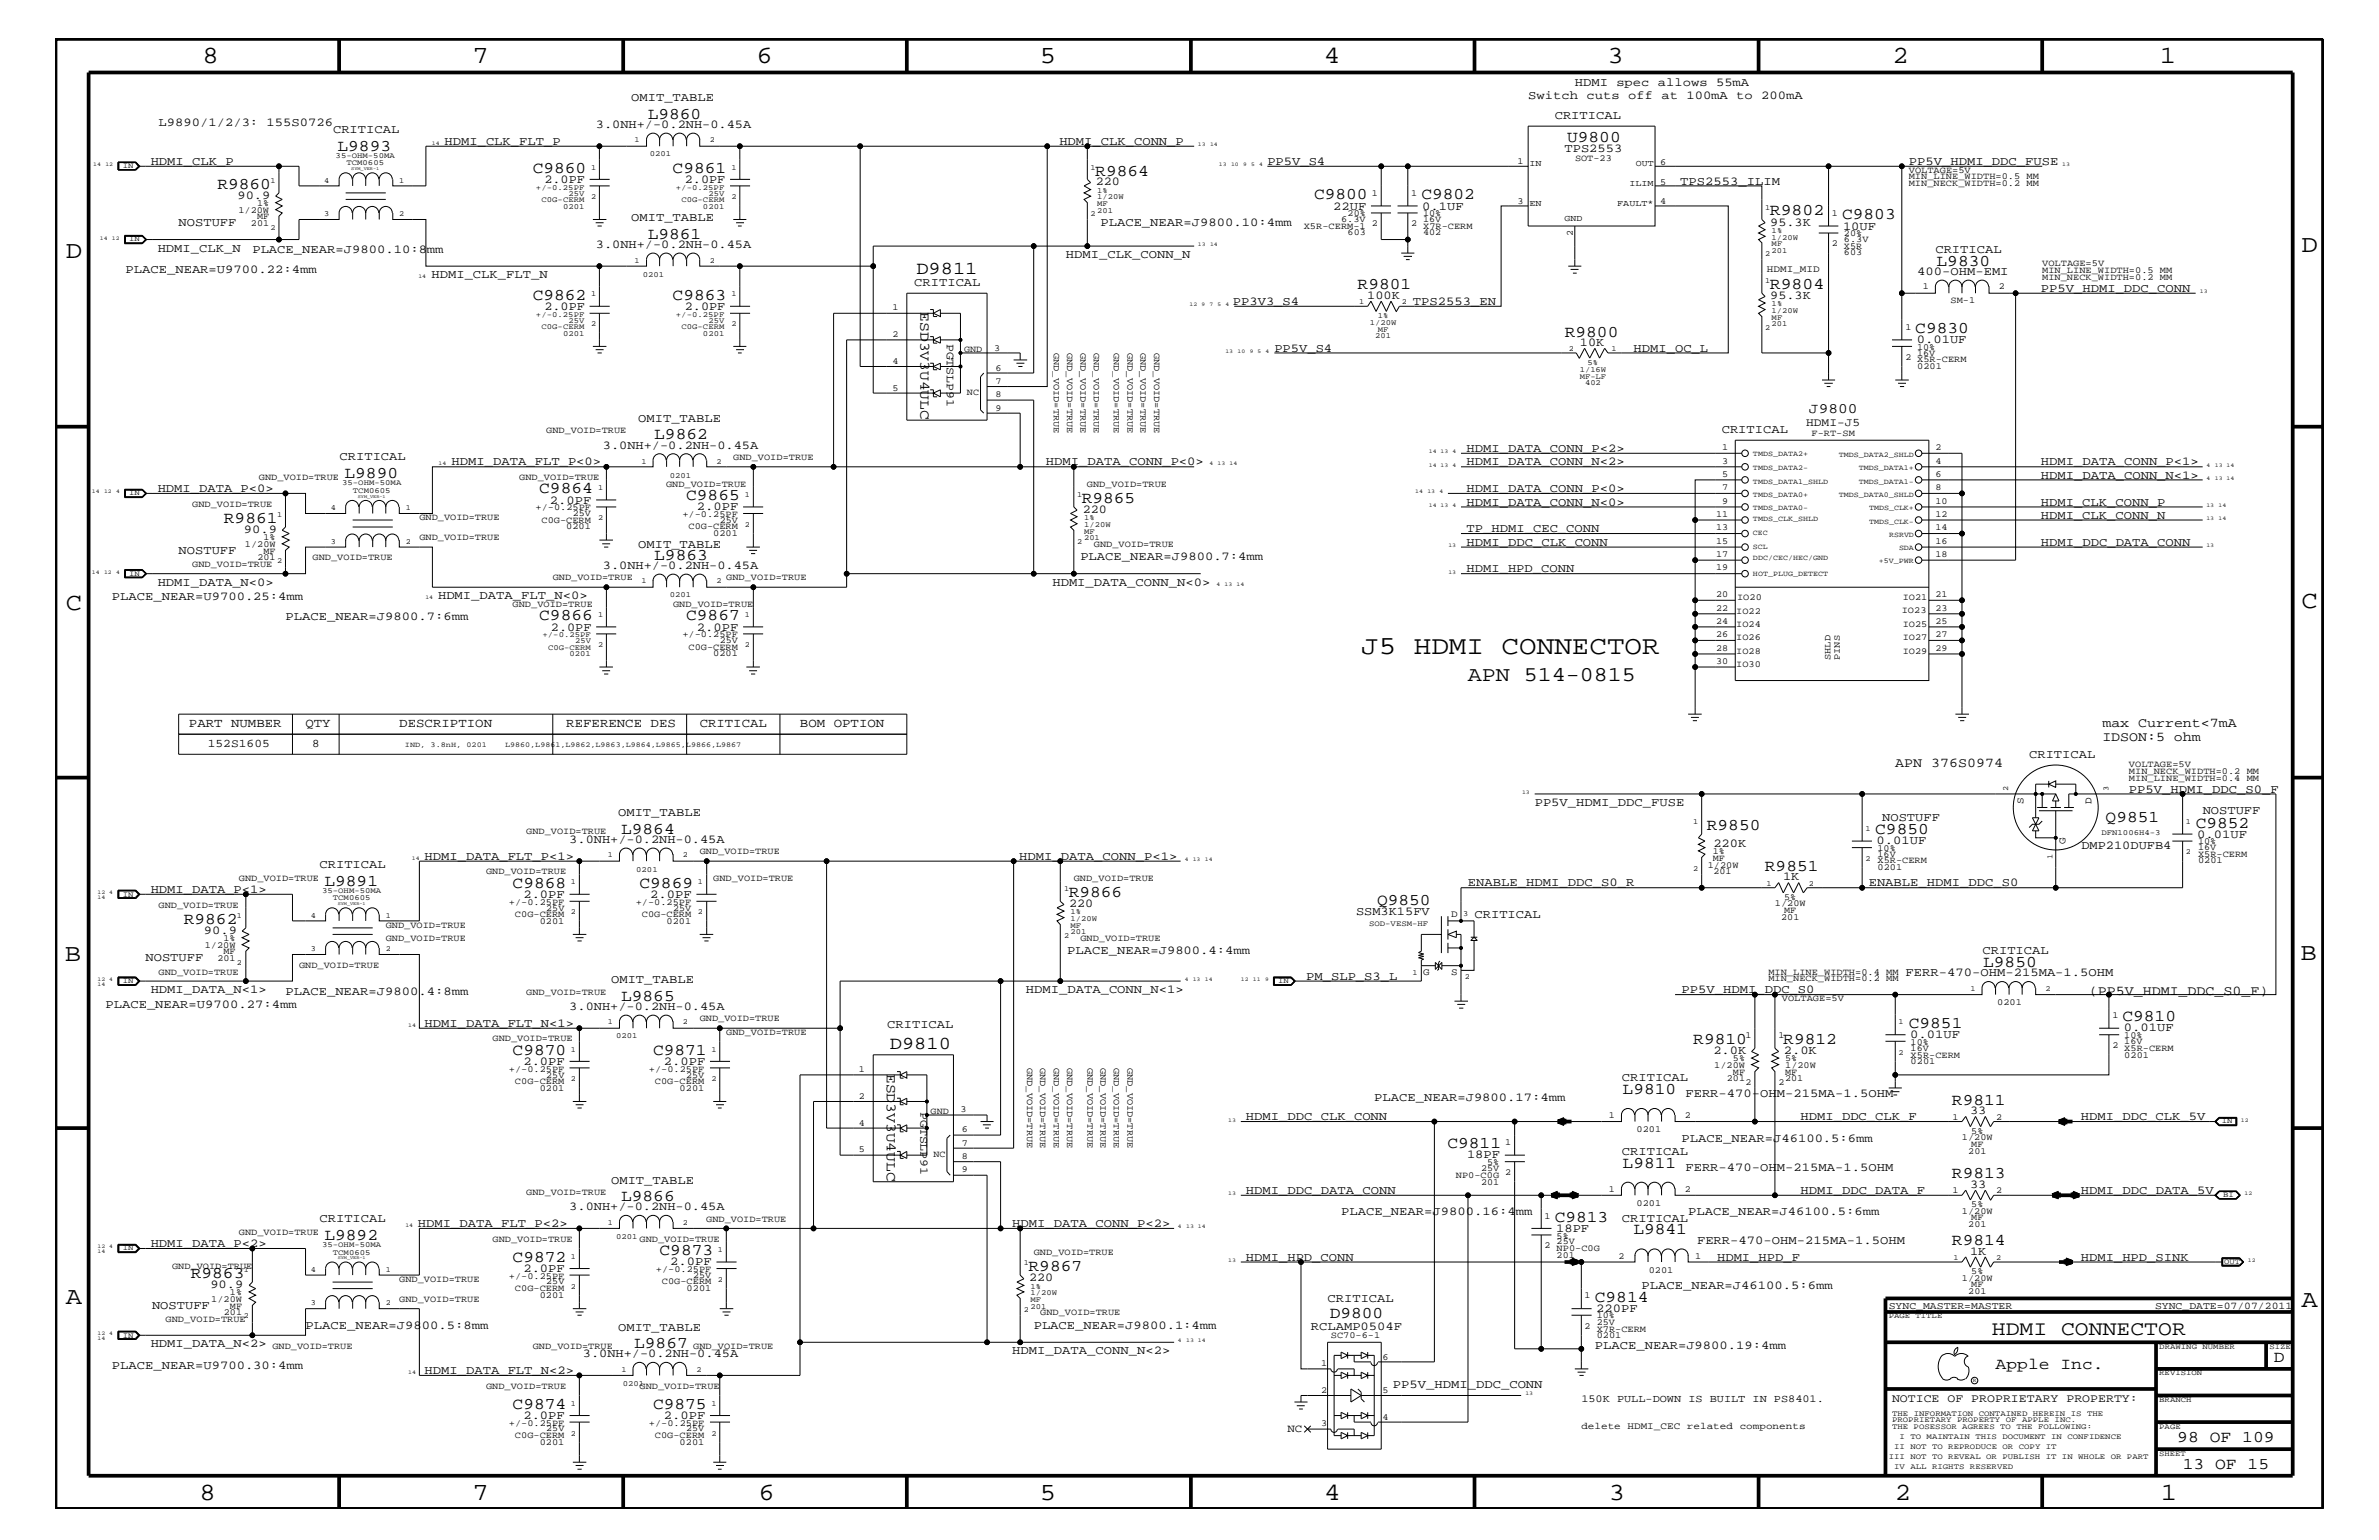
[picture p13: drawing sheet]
<svg xmlns="http://www.w3.org/2000/svg" width="432mm" height="279mm" viewBox="0 0 432 279" stroke-linecap="round" stroke-linejoin="round" font-family="sans-serif">
<defs><g id="words">
<text font-size="4.7" x="247.1" y="118.6">J5 HDMI CONNECTOR</text>
<g font-size="4.5">
<text x="36.7" y="11.5">8</text>
<text x="85.8" y="11.5">7</text>
<text x="137.3" y="11.5">6</text>
<text x="188.7" y="11.5">5</text>
<text x="240.3" y="11.5">4</text>
<text x="291.8" y="11.5">3</text>
<text x="343.5" y="11.5">2</text>
<text x="392" y="11.5">1</text>
<text x="11.9" y="46.8">D</text>
<text x="417.7" y="45.7">D</text>
<text x="11.9" y="110.6">C</text>
<text x="417.7" y="110.3">C</text>
<text x="11.8" y="174.3">B</text>
<text x="417.6" y="174.2">B</text>
<text x="11.9" y="236.7">A</text>
<text x="417.7" y="237.1">A</text>
<text x="36.2" y="272.1">8</text>
<text x="85.8" y="272.1">7</text>
<text x="137.7" y="272.1">6</text>
<text x="188.7" y="272.1">5</text>
<text x="240.4" y="272.1">4</text>
<text x="292" y="272.1">3</text>
<text x="343.9" y="272.1">2</text>
<text x="392.2" y="272.1">1</text>
</g>
<text font-size="3.8" x="266.4" y="123.5">APN 514-0815</text>
<text font-size="3.7" x="361.5" y="242.3">HDMI CONNECTOR</text>
<g font-size="3.3">
<text x="166.3" y="49.7">D9811</text>
<text x="161.5" y="190.4">D9810</text>
</g>
<g font-size="3">
<text x="117.6" y="21.5">L9860</text>
<text x="61.3" y="27.4">L9893</text>
<text x="284.4" y="25.9">U9800</text>
<text x="39.5" y="34.2">R9860</text>
<text x="96.7" y="31.4">C9860</text>
<text x="122.1" y="31.4">C9861</text>
<text x="198.8" y="31.9">R9864</text>
<text x="238.5" y="36.2">C9800</text>
<text x="258" y="36.2">C9802</text>
<text x="321.2" y="39.1">R9802</text>
<text x="334.3" y="39.8">C9803</text>
<text x="117.6" y="43.4">L9861</text>
<text x="246.4" y="52.5">R9801</text>
<text x="321.2" y="52.4">R9804</text>
<text x="351.5" y="48.2">L9830</text>
<text x="96.7" y="54.4">C9862</text>
<text x="122.1" y="54.4">C9863</text>
<text x="284" y="61.1">R9800</text>
<text x="347.6" y="60.4">C9830</text>
<text x="118.7" y="79.7">L9862</text>
<text x="62.5" y="86.7">L9890</text>
<text x="97.9" y="89.5">C9864</text>
<text x="40.6" y="94.9">R9861</text>
<text x="124.5" y="90.7">C9865</text>
<text x="196.3" y="91.2">R9865</text>
<text x="118.7" y="101.5">L9863</text>
<text x="97.9" y="112.6">C9866</text>
<text x="124.5" y="112.6">C9867</text>
<text x="382.2" y="149.2">Q9851</text>
<text x="112.7" y="151.2">L9864</text>
<text x="309.8" y="150.7">R9850</text>
<text x="340.4" y="151.3">C9850</text>
<text x="398.5" y="150.1">C9852</text>
<text x="58.9" y="160.7">L9891</text>
<text x="93" y="161.1">C9868</text>
<text x="116.1" y="161.1">C9869</text>
<text x="320.3" y="158">R9851</text>
<text x="33.4" y="167.6">R9862</text>
<text x="194" y="162.8">R9866</text>
<text x="249.9" y="164.1">Q9850</text>
<text x="360" y="175.5">L9850</text>
<text x="112.7" y="181.6">L9865</text>
<text x="385.2" y="185.3">C9810</text>
<text x="93" y="191.4">C9870</text>
<text x="118.5" y="191.4">C9871</text>
<text x="307.3" y="189.4">R9810</text>
<text x="323.7" y="189.4">R9812</text>
<text x="346.5" y="186.5">C9851</text>
<text x="294.5" y="198.5">L9810</text>
<text x="354.3" y="200.4">R9811</text>
<text x="262.7" y="208.3">C9811</text>
<text x="294.5" y="211.9">L9811</text>
<text x="354.3" y="213.8">R9813</text>
<text x="112.7" y="217.9">L9866</text>
<text x="282.2" y="221.7">C9813</text>
<text x="58.9" y="224.9">L9892</text>
<text x="119.7" y="227.7">C9873</text>
<text x="296.5" y="224">L9841</text>
<text x="354.3" y="225.9">R9814</text>
<text x="34.6" y="231.8">R9863</text>
<text x="93" y="229">C9872</text>
<text x="186.7" y="230.7">R9867</text>
<text x="241.3" y="239.2">D9800</text>
<text x="289.5" y="236.2">C9814</text>
<text x="115.1" y="244.5">L9867</text>
<text x="362.2" y="248.4">Apple Inc.</text>
<text x="412.7" y="247.1">D</text>
<text x="93" y="255.6">C9874</text>
<text x="118.5" y="255.6">C9875</text>
<text x="395.2" y="261.6">98 OF 109</text>
<text x="396.2" y="266.6">13 OF 15</text>
</g>
<g font-size="2.6">
<text x="167" y="56.7" transform="rotate(90 167 56.7)">ESD3V3U4ULC</text>
<text x="328.3" y="74.9">J9800</text>
<text x="161" y="194.8" transform="rotate(90 161 194.8)">ESD3V3U4ULC</text>
</g>
<g font-size="2.5">
<text x="381.6" y="131.9">max Current&lt;7mA</text>
<text x="381.6" y="134.4">IDSON:5 ohm</text>
<text x="344" y="139.2">APN 376S0974</text>
<text x="379.1" y="180.5">(PP5V_HDMI_DDC_S0_F)</text>
</g>
<g font-size="2.3">
<text x="34.3" y="131.9">PART NUMBER</text>
<text x="55.5" y="131.9">QTY</text>
<text x="72.5" y="131.9">DESCRIPTION</text>
<text x="102.8" y="131.9">REFERENCE DES</text>
<text x="127" y="131.9">CRITICAL</text>
<text x="145.2" y="131.9">BOM OPTION</text>
</g>
<g font-size="2.2">
<text x="277.4" y="18">Switch cuts off at 100mA to 200mA</text>
<text x="285.8" y="15.6">HDMI spec allows 55mA</text>
<text x="28.8" y="22.9">L9890/1/2/3: 155S0726</text>
<text x="108.2" y="23.2">3.0NH+/-0.2NH-0.45A</text>
<text x="114.6" y="18.3">OMIT_TABLE</text>
<text x="282.2" y="21.6">CRITICAL</text>
<text x="27.3" y="29.9">HDMI_CLK_P</text>
<text x="60.5" y="24.1">CRITICAL</text>
<text x="80.7" y="26.3">HDMI_CLK_FLT_P</text>
<text x="192.3" y="26.3">HDMI_CLK_CONN_P</text>
<text x="230" y="29.9">PP5V_S4</text>
<text x="284" y="27.6">TPS2553</text>
<text x="346.5" y="29.9">PP5V_HDMI_DDC_FUSE</text>
<text x="98.8" y="33.1">2.0PF</text>
<text x="124.3" y="33.1">2.0PF</text>
<text x="198.9" y="33.6">220</text>
<text x="305" y="33.6">TPS2553_ILIM</text>
<text x="32.4" y="41">NOSTUFF</text>
<text x="43.1" y="36.1">90.9</text>
<text x="114.6" y="40.2">OMIT_TABLE</text>
<text x="199.7" y="41">PLACE_NEAR=J9800.10:4mm</text>
<text x="242" y="38">22UF</text>
<text x="258.1" y="38">0.1UF</text>
<text x="321.3" y="40.9">95.3K</text>
<text x="334.5" y="41.7">10UF</text>
<text x="28.6" y="45.7">HDMI_CLK_N</text>
<text x="45.8" y="45.9">PLACE_NEAR=J9800.10:8mm</text>
<text x="108.2" y="45.1">3.0NH+/-0.2NH-0.45A</text>
<text x="193.5" y="46.8">HDMI_CLK_CONN_N</text>
<text x="351.3" y="45.9">CRITICAL</text>
<text x="22.8" y="49.6">PLACE_NEAR=U9700.22:4mm</text>
<text x="78.3" y="50.5">HDMI_CLK_FLT_N</text>
<text x="165.9" y="51.9">CRITICAL</text>
<text x="348" y="49.9">400-OHM-EMI</text>
<text x="370.4" y="52.9">PP5V_HDMI_DDC_CONN</text>
<text x="98.8" y="56.2">2.0PF</text>
<text x="124.3" y="56.2">2.0PF</text>
<text x="223.8" y="55.3">PP3V3_S4</text>
<text x="248.2" y="54.2">100K</text>
<text x="256.5" y="55.3">TPS2553_EN</text>
<text x="321.3" y="54.2">95.3K</text>
<text x="231.3" y="63.9">PP5V_S4</text>
<text x="286.8" y="62.8">10K</text>
<text x="296.5" y="63.9">HDMI_OC_L</text>
<text x="347.9" y="62.3">0.01UF</text>
<text x="115.8" y="76.5">OMIT_TABLE</text>
<text x="61.6" y="83.5">CRITICAL</text>
<text x="109.4" y="81.4">3.0NH+/-0.2NH-0.45A</text>
<text x="266.2" y="82">HDMI_DATA_CONN_P&lt;2&gt;</text>
<text x="312.5" y="78.6">CRITICAL</text>
<text x="28.6" y="89.3">HDMI_DATA_P&lt;0&gt;</text>
<text x="82" y="84.4">HDMI_DATA_FLT_P&lt;0&gt;</text>
<text x="189.8" y="84.4">HDMI_DATA_CONN_P&lt;0&gt;</text>
<text x="266.2" y="84.4">HDMI_DATA_CONN_N&lt;2&gt;</text>
<text x="266.2" y="89.3">HDMI_DATA_CONN_P&lt;0&gt;</text>
<text x="370.4" y="84.4">HDMI_DATA_CONN_P&lt;1&gt;</text>
<text x="370.4" y="86.9">HDMI_DATA_CONN_N&lt;1&gt;</text>
<text x="99.8" y="91.4">2.0PF</text>
<text x="126.5" y="92.6">2.0PF</text>
<text x="196.5" y="93.1">220</text>
<text x="266.2" y="91.7">HDMI_DATA_CONN_N&lt;0&gt;</text>
<text x="370.4" y="91.7">HDMI_CLK_CONN_P</text>
<text x="370.4" y="94.2">HDMI_CLK_CONN_N</text>
<text x="32.4" y="100.4">NOSTUFF</text>
<text x="44.3" y="96.7">90.9</text>
<text x="115.8" y="99.5">OMIT_TABLE</text>
<text x="196.1" y="101.6">PLACE_NEAR=J9800.7:4mm</text>
<text x="266.2" y="99">HDMI_DDC_CLK_CONN</text>
<text x="266.2" y="96.5">TP_HDMI_CEC_CONN</text>
<text x="370.4" y="99">HDMI_DDC_DATA_CONN</text>
<text x="28.6" y="106.3">HDMI_DATA_N&lt;0&gt;</text>
<text x="109.4" y="103.2">3.0NH+/-0.2NH-0.45A</text>
<text x="191" y="106.3">HDMI_DATA_CONN_N&lt;0&gt;</text>
<text x="266.2" y="103.8">HDMI_HPD_CONN</text>
<text x="20.3" y="108.9">PLACE_NEAR=U9700.25:4mm</text>
<text x="51.8" y="112.6">PLACE_NEAR=J9800.7:6mm</text>
<text x="79.5" y="108.7">HDMI_DATA_FLT_N&lt;0&gt;</text>
<text x="100" y="114.4">2.0PF</text>
<text x="126.5" y="114.4">2.0PF</text>
<text x="368.3" y="137.4">CRITICAL</text>
<text x="386.4" y="143.9">PP5V_HDMI_DDC_S0_F</text>
<text x="112.2" y="148">OMIT_TABLE</text>
<text x="278.6" y="146.2">PP5V_HDMI_DDC_FUSE</text>
<text x="341.6" y="149">NOSTUFF</text>
<text x="399.8" y="147.7">NOSTUFF</text>
<text x="77" y="156">HDMI_DATA_FLT_P&lt;1&gt;</text>
<text x="103.3" y="152.9">3.0NH+/-0.2NH-0.45A</text>
<text x="185" y="156">HDMI_DATA_CONN_P&lt;1&gt;</text>
<text x="311" y="153.7">220K</text>
<text x="340.6" y="153.2">0.01UF</text>
<text x="377.8" y="154">DMP210DUFB4</text>
<text x="398.8" y="152">0.01UF</text>
<text x="27.3" y="162">HDMI_DATA_P&lt;1&gt;</text>
<text x="58" y="157.4">CRITICAL</text>
<text x="266.4" y="160.8">ENABLE_HDMI_DDC_S0_R</text>
<text x="323.6" y="159.7">1K</text>
<text x="339.2" y="160.8">ENABLE_HDMI_DDC_S0</text>
<text x="95" y="162.8">2.0PF</text>
<text x="118" y="162.8">2.0PF</text>
<text x="194.1" y="164.5">220</text>
<text x="246.1" y="166.1">SSM3K15FV</text>
<text x="267.6" y="166.5">CRITICAL</text>
<text x="37" y="169.4">90.9</text>
<text x="193.7" y="173.2">PLACE_NEAR=J9800.4:4mm</text>
<text x="359.8" y="173.2">CRITICAL</text>
<text x="26.4" y="174.4">NOSTUFF</text>
<text x="110.9" y="178.3">OMIT_TABLE</text>
<text x="237.1" y="177.7">PM_SLP_S3_L</text>
<text x="345.9" y="177.2">FERR-470-OHM-215MA-1.5OHM</text>
<text x="19.1" y="182.9">PLACE_NEAR=U9700.27:4mm</text>
<text x="27.3" y="180.2">HDMI_DATA_N&lt;1&gt;</text>
<text x="51.8" y="180.5">PLACE_NEAR=J9800.4:8mm</text>
<text x="103.3" y="183.2">3.0NH+/-0.2NH-0.45A</text>
<text x="186.2" y="180.2">HDMI_DATA_CONN_N&lt;1&gt;</text>
<text x="305.2" y="180.2">PP5V_HDMI_DDC_S0</text>
<text x="77" y="186.3">HDMI_DATA_FLT_N&lt;1&gt;</text>
<text x="161" y="186.5">CRITICAL</text>
<text x="311" y="191.2">2.0K</text>
<text x="323.8" y="191.2">2.0K</text>
<text x="346.7" y="188.3">0.01UF</text>
<text x="385.5" y="187.1">0.01UF</text>
<text x="95" y="193.2">2.0PF</text>
<text x="120.5" y="193.2">2.0PF</text>
<text x="294.4" y="196.2">CRITICAL</text>
<text x="226.1" y="203.2">HDMI_DDC_CLK_CONN</text>
<text x="249.4" y="199.8">PLACE_NEAR=J9800.17:4mm</text>
<text x="305.9" y="199">FERR-470-OHM-215MA-1.5OHM</text>
<text x="326.8" y="203.2">HDMI_DDC_CLK_F</text>
<text x="357.6" y="202.1">33</text>
<text x="377.7" y="203.2">HDMI_DDC_CLK_5V</text>
<text x="294.4" y="209.6">CRITICAL</text>
<text x="305.2" y="207.1">PLACE_NEAR=J46100.5:6mm</text>
<text x="110.9" y="214.7">OMIT_TABLE</text>
<text x="266.3" y="210.2">18PF</text>
<text x="305.9" y="212.4">FERR-470-OHM-215MA-1.5OHM</text>
<text x="357.6" y="215.5">33</text>
<text x="58" y="221.7">CRITICAL</text>
<text x="103.3" y="219.6">3.0NH+/-0.2NH-0.45A</text>
<text x="226.1" y="216.6">HDMI_DDC_DATA_CONN</text>
<text x="243.4" y="220.4">PLACE_NEAR=J9800.16:4mm</text>
<text x="294.4" y="221.7">CRITICAL</text>
<text x="306.4" y="220.4">PLACE_NEAR=J46100.5:6mm</text>
<text x="326.8" y="216.6">HDMI_DDC_DATA_F</text>
<text x="377.7" y="216.6">HDMI_DDC_DATA_5V</text>
<text x="27.3" y="226.3">HDMI_DATA_P&lt;2&gt;</text>
<text x="75.9" y="222.6">HDMI_DATA_FLT_P&lt;2&gt;</text>
<text x="183.7" y="222.6">HDMI_DATA_CONN_P&lt;2&gt;</text>
<text x="282.4" y="223.5">18PF</text>
<text x="308" y="225.7">FERR-470-OHM-215MA-1.5OHM</text>
<text x="357.6" y="227.6">1K</text>
<text x="38.2" y="233.7">90.9</text>
<text x="95" y="230.7">2.0PF</text>
<text x="121.7" y="229.6">2.0PF</text>
<text x="186.8" y="232.4">220</text>
<text x="226.1" y="228.7">HDMI_HPD_CONN</text>
<text x="297.9" y="233.8">PLACE_NEAR=J46100.5:6mm</text>
<text x="311.7" y="228.7">HDMI_HPD_F</text>
<text x="377.7" y="228.7">HDMI_HPD_SINK</text>
<text x="27.6" y="237.4">NOSTUFF</text>
<text x="241" y="236.2">CRITICAL</text>
<text x="289.7" y="238">220PF</text>
<text x="27.3" y="244.5">HDMI_DATA_N&lt;2&gt;</text>
<text x="55.5" y="241.1">PLACE_NEAR=J9800.5:8mm</text>
<text x="112.2" y="241.4">OMIT_TABLE</text>
<text x="183.7" y="245.6">HDMI_DATA_CONN_N&lt;2&gt;</text>
<text x="187.6" y="241.1">PLACE_NEAR=J9800.1:4mm</text>
<text x="237.9" y="241.3">RCLAMP0504F</text>
<text x="289.5" y="244.7">PLACE_NEAR=J9800.19:4mm</text>
<text x="20.3" y="248.4">PLACE_NEAR=U9700.30:4mm</text>
<text x="77" y="249.3">HDMI_DATA_FLT_N&lt;2&gt;</text>
<text x="105.8" y="246.2">3.0NH+/-0.2NH-0.45A</text>
<text x="252.8" y="251.7">PP5V_HDMI_DDC_CONN</text>
<text x="95" y="257.4">2.0PF</text>
<text x="120.5" y="257.4">2.0PF</text>
</g>
<g font-size="2.1">
<text x="171.9" y="62.3" transform="rotate(90 171.9 62.3)">PGTSLP91</text>
<text x="327.8" y="77.3">HDMI-J5</text>
<text x="37.7" y="135.6">152S1605</text>
<text x="56.6" y="135.6">8</text>
<text x="167" y="201.7" transform="rotate(90 167 201.7)">PGTSLP91</text>
<text x="343.4" y="254.4">NOTICE OF PROPRIETARY PROPERTY:</text>
</g>
<text font-size="2" x="233.7" y="259.9">NC</text>
<g font-size="1.9">
<text x="367.3" y="145.9" transform="rotate(-90 367.3 145.9)">S</text>
<text x="379.6" y="145.9" transform="rotate(-90 379.6 145.9)">D</text>
<text x="374.9" y="153.2" transform="rotate(-90 374.9 153.2)">G</text>
<text x="342.8" y="237.4">SYNC_MASTER=MASTER</text>
<text x="391.2" y="237.4">SYNC_DATE=07/07/2011</text>
<text x="287" y="254.4">150K PULL-DOWN IS BUILT IN PS8401.</text>
</g>
<g font-size="1.8">
<text x="320.7" y="49.3">HDMI_MID</text>
<text x="263.4" y="166.4">D</text>
<text x="258.3" y="176.9">G</text>
<text x="263.4" y="176.9">S</text>
<text x="287" y="259.3">delete HDMI_CEC related components</text>
</g>
<g font-size="1.7">
<text x="275.4" y="29.7">1</text>
<text x="285.9" y="29.2">SOT-23</text>
<text x="301.3" y="29.9">6</text>
<text x="249" y="35.6">1</text>
<text x="256.1" y="35.6">1</text>
<text x="301.3" y="33.6">5</text>
<text x="346.5" y="32.5">MIN_LINE_WIDTH=0.5 MM</text>
<text x="346.5" y="33.7">MIN_NECK_WIDTH=0.2 MM</text>
<text x="346.5" y="31.4">VOLTAGE=5V</text>
<text x="43.3" y="38.6">1/20W</text>
<text x="45.6" y="41">201</text>
<text x="46.7" y="37.4">1%</text>
<text x="46.7" y="39.8">MF</text>
<text x="236.6" y="41.5">X5R-CERM-1</text>
<text x="243.4" y="40.3">6.3V</text>
<text x="244.6" y="39.2">20%</text>
<text x="249" y="41">2</text>
<text x="256.1" y="41">2</text>
<text x="258.3" y="39.2">10%</text>
<text x="258.3" y="40.3">16V</text>
<text x="258.3" y="41.5">X7R-CERM</text>
<text x="275.4" y="37">3</text>
<text x="301.3" y="37">4</text>
<text x="332.5" y="39.2">1</text>
<text x="244.6" y="42.7">603</text>
<text x="258.3" y="42.7">402</text>
<text x="285.5" y="42.9" transform="rotate(-90 285.5 42.9)">2</text>
<text x="332.5" y="44.6">2</text>
<text x="334.7" y="44">6.3V</text>
<text x="334.7" y="45.2">X5R</text>
<text x="334.7" y="46.3">603</text>
<text x="334.7" y="42.9">20%</text>
<text x="349" y="52.5">1</text>
<text x="362.8" y="52.5">2</text>
<text x="370.7" y="50.7">MIN_NECK_WIDTH=0.2 MM</text>
<text x="370.7" y="49.6">MIN_LINE_WIDTH=0.5 MM</text>
<text x="370.7" y="48.3">VOLTAGE=5V</text>
<text x="162" y="56.3">1</text>
<text x="345.9" y="59.8">1</text>
<text x="354" y="55.1">SM-1</text>
<text x="162" y="61.2">2</text>
<text x="175" y="63.9">GND</text>
<text x="180.4" y="63.6">3</text>
<text x="191.3" y="64" transform="rotate(90 191.3 64)">GND_VOID=TRUE</text>
<text x="193.7" y="64" transform="rotate(90 193.7 64)">GND_VOID=TRUE</text>
<text x="196.1" y="64" transform="rotate(90 196.1 64)">GND_VOID=TRUE</text>
<text x="198.5" y="64" transform="rotate(90 198.5 64)">GND_VOID=TRUE</text>
<text x="202.2" y="64" transform="rotate(90 202.2 64)">GND_VOID=TRUE</text>
<text x="204.6" y="64" transform="rotate(90 204.6 64)">GND_VOID=TRUE</text>
<text x="207" y="64" transform="rotate(90 207 64)">GND_VOID=TRUE</text>
<text x="209.5" y="64" transform="rotate(90 209.5 64)">GND_VOID=TRUE</text>
<text x="345.9" y="65.3">2</text>
<text x="348" y="65.7">X5R-CERM</text>
<text x="348" y="63.4">10%</text>
<text x="348" y="64.5">16V</text>
<text x="162" y="66.1">4</text>
<text x="162" y="70.9">5</text>
<text x="175.5" y="71.7">NC</text>
<text x="180.7" y="67.3">6</text>
<text x="180.7" y="69.7">7</text>
<text x="348" y="67">0201</text>
<text x="180.7" y="72.1">8</text>
<text x="180.7" y="74.5">9</text>
<text x="99.1" y="78.6">GND_VOID=TRUE</text>
<text x="133.1" y="83.5">GND_VOID=TRUE</text>
<text x="312.6" y="81.6">1</text>
<text x="328.8" y="79.2">F-RT-SM</text>
<text x="351.3" y="81.6">2</text>
<text x="47" y="87.1">GND_VOID=TRUE</text>
<text x="94.2" y="87.1">GND_VOID=TRUE</text>
<text x="120.9" y="88.3">GND_VOID=TRUE</text>
<text x="197.3" y="88.3">GND_VOID=TRUE</text>
<text x="312.6" y="88.9">7</text>
<text x="312.6" y="86.5">5</text>
<text x="312.6" y="84.1">3</text>
<text x="351.3" y="88.9">8</text>
<text x="351.3" y="86.5">6</text>
<text x="351.3" y="84.1">4</text>
<text x="34.9" y="92">GND_VOID=TRUE</text>
<text x="76.1" y="94.3">GND_VOID=TRUE</text>
<text x="97.2" y="92.6">+/-0.25PF</text>
<text x="98.3" y="94.9">C0G-CERM</text>
<text x="104" y="93.7">25V</text>
<text x="123.9" y="93.8">+/-0.25PF</text>
<text x="130.6" y="94.9">25V</text>
<text x="311.5" y="93.8">11</text>
<text x="312.6" y="91.4">9</text>
<text x="351.3" y="93.8">12</text>
<text x="351.3" y="91.4">10</text>
<text x="44.4" y="99.3">1/20W</text>
<text x="46.7" y="101.6">201</text>
<text x="47.8" y="98">1%</text>
<text x="47.8" y="100.4">MF</text>
<text x="56.7" y="101.6">GND_VOID=TRUE</text>
<text x="76.1" y="98">GND_VOID=TRUE</text>
<text x="102.8" y="96">0201</text>
<text x="125" y="96">C0G-CERM</text>
<text x="129.5" y="97.3">0201</text>
<text x="198.5" y="99.3">GND_VOID=TRUE</text>
<text x="311.5" y="96.2">13</text>
<text x="311.5" y="101">17</text>
<text x="311.5" y="98.7">15</text>
<text x="351.3" y="101">18</text>
<text x="351.3" y="96.2">14</text>
<text x="351.3" y="98.7">16</text>
<text x="34.9" y="102.9">GND_VOID=TRUE</text>
<text x="100.3" y="105.3">GND_VOID=TRUE</text>
<text x="131.8" y="105.3">GND_VOID=TRUE</text>
<text x="311.5" y="103.5">19</text>
<text x="93" y="110.2">GND_VOID=TRUE</text>
<text x="122.2" y="110.2">GND_VOID=TRUE</text>
<text x="311.5" y="108.3">20</text>
<text x="311.5" y="110.8">22</text>
<text x="311.5" y="113.1">24</text>
<text x="315.1" y="113.7">IO24</text>
<text x="315.1" y="111.4">IO22</text>
<text x="315.3" y="108.9">IO20</text>
<text x="345.2" y="111.2">IO23</text>
<text x="345.4" y="108.9">IO21</text>
<text x="345.4" y="113.7">IO25</text>
<text x="351.3" y="108.3">21</text>
<text x="351.3" y="110.8">23</text>
<text x="351.3" y="113.1">25</text>
<text x="123.9" y="115.6">+/-0.25PF</text>
<text x="125" y="117.9">C0G-CERM</text>
<text x="129.5" y="119.1">0201</text>
<text x="130.6" y="116.7">25V</text>
<text x="311.5" y="115.6">26</text>
<text x="311.5" y="118.1">28</text>
<text x="315.1" y="118.6">IO28</text>
<text x="315.1" y="116.2">IO26</text>
<text x="332.2" y="119.7" transform="rotate(-90 332.2 119.7)">SHLD</text>
<text x="333.9" y="119.7" transform="rotate(-90 333.9 119.7)">PINS</text>
<text x="345.4" y="118.6">IO29</text>
<text x="345.4" y="116.2">IO27</text>
<text x="351.3" y="115.6">27</text>
<text x="351.3" y="118.1">29</text>
<text x="311.5" y="120.4">30</text>
<text x="315.1" y="121">IO30</text>
<text x="386.4" y="139.2">VOLTAGE=5V</text>
<text x="386.4" y="141.7">MIN_LINE_WIDTH=0.4 MM</text>
<text x="386.4" y="140.4">MIN_NECK_WIDTH=0.2 MM</text>
<text x="95.5" y="151.3">GND_VOID=TRUE</text>
<text x="127" y="155">GND_VOID=TRUE</text>
<text x="310.9" y="155">1%</text>
<text x="340.8" y="154.4">10%</text>
<text x="340.8" y="155.5">16V</text>
<text x="398.9" y="153.2">10%</text>
<text x="398.9" y="155.5">X5R-CERM</text>
<text x="398.9" y="154.3">16V</text>
<text x="43.3" y="159.9">GND_VOID=TRUE</text>
<text x="88.2" y="158.6">GND_VOID=TRUE</text>
<text x="129.5" y="159.9">GND_VOID=TRUE</text>
<text x="194.9" y="159.9">GND_VOID=TRUE</text>
<text x="310" y="157.4">1/20W</text>
<text x="310.9" y="156.2">MF</text>
<text x="311" y="158.6">201</text>
<text x="340.8" y="157.9">0201</text>
<text x="340.8" y="156.7">X5R-CERM</text>
<text x="398.9" y="156.7">0201</text>
<text x="28.8" y="164.7">GND_VOID=TRUE</text>
<text x="92.4" y="164.1">+/-0.25PF</text>
<text x="93.5" y="166.4">C0G-CERM</text>
<text x="98" y="167.6">0201</text>
<text x="99.1" y="165.2">25V</text>
<text x="115.4" y="164.1">+/-0.25PF</text>
<text x="116.5" y="166.4">C0G-CERM</text>
<text x="121" y="167.6">0201</text>
<text x="122.2" y="165.2">25V</text>
<text x="322.2" y="164.5">1/20W</text>
<text x="323.3" y="166.9">201</text>
<text x="323.8" y="163.3">5%</text>
<text x="323.8" y="165.6">MF</text>
<text x="37.2" y="172">1/20W</text>
<text x="40.6" y="170.7">1%</text>
<text x="40.6" y="173.2">MF</text>
<text x="70" y="170.7">GND_VOID=TRUE</text>
<text x="70" y="168.3">GND_VOID=TRUE</text>
<text x="196.1" y="170.7">GND_VOID=TRUE</text>
<text x="28.8" y="176.8">GND_VOID=TRUE</text>
<text x="39.5" y="174.4">201</text>
<text x="54.3" y="175.6">GND_VOID=TRUE</text>
<text x="321" y="178">MIN_NECK_WIDTH=0.2 MM</text>
<text x="321" y="176.8">MIN_LINE_WIDTH=0.4 MM</text>
<text x="95.5" y="180.5">GND_VOID=TRUE</text>
<text x="127" y="185.3">GND_VOID=TRUE</text>
<text x="323.4" y="181.6">VOLTAGE=5V</text>
<text x="362.5" y="182.4">0201</text>
<text x="383.5" y="184.7">1</text>
<text x="89.4" y="188.9">GND_VOID=TRUE</text>
<text x="131.8" y="187.7">GND_VOID=TRUE</text>
<text x="316.8" y="188.3">1</text>
<text x="322.8" y="188.3">1</text>
<text x="346.8" y="191.9">X5R-CERM</text>
<text x="346.8" y="190.6">16V</text>
<text x="346.8" y="189.5">10%</text>
<text x="383.5" y="190.2">2</text>
<text x="385.6" y="188.3">10%</text>
<text x="385.6" y="189.4">16V</text>
<text x="385.6" y="190.6">X5R-CERM</text>
<text x="385.6" y="191.9">0201</text>
<text x="92.4" y="194.4">+/-0.25PF</text>
<text x="93.5" y="196.7">C0G-CERM</text>
<text x="98" y="197.9">0201</text>
<text x="99.1" y="195.5">25V</text>
<text x="117.8" y="194.4">+/-0.25PF</text>
<text x="118.9" y="196.7">C0G-CERM</text>
<text x="123.4" y="197.9">0201</text>
<text x="124.5" y="195.5">25V</text>
<text x="155.9" y="194.5">1</text>
<text x="186.4" y="193.7" transform="rotate(90 186.4 193.7)">GND_VOID=TRUE</text>
<text x="188.8" y="193.7" transform="rotate(90 188.8 193.7)">GND_VOID=TRUE</text>
<text x="191.3" y="193.7" transform="rotate(90 191.3 193.7)">GND_VOID=TRUE</text>
<text x="193.7" y="193.7" transform="rotate(90 193.7 193.7)">GND_VOID=TRUE</text>
<text x="197.4" y="193.7" transform="rotate(90 197.4 193.7)">GND_VOID=TRUE</text>
<text x="199.7" y="193.7" transform="rotate(90 199.7 193.7)">GND_VOID=TRUE</text>
<text x="202.2" y="193.7" transform="rotate(90 202.2 193.7)">GND_VOID=TRUE</text>
<text x="204.6" y="193.7" transform="rotate(90 204.6 193.7)">GND_VOID=TRUE</text>
<text x="311.1" y="193.7">1/20W</text>
<text x="313.4" y="196.2">201</text>
<text x="314.5" y="192.6">5%</text>
<text x="314.5" y="195">MF</text>
<text x="316.8" y="196.8">2</text>
<text x="322.8" y="196.8">2</text>
<text x="324" y="196.2">201</text>
<text x="324" y="195">MF</text>
<text x="324" y="193.7">1/20W</text>
<text x="324" y="192.6">5%</text>
<text x="346.8" y="193.1">0201</text>
<text x="155.9" y="199.4">2</text>
<text x="168.9" y="202">GND</text>
<text x="174.3" y="201.8">3</text>
<text x="292" y="202.9">1</text>
<text x="305.8" y="202.9">2</text>
<text x="354.4" y="203.1">1</text>
<text x="362.3" y="203.1">2</text>
<text x="155.9" y="204.2">4</text>
<text x="155.9" y="209.1">5</text>
<text x="169.4" y="209.9">NC</text>
<text x="174.6" y="205.4">6</text>
<text x="174.6" y="207.9">7</text>
<text x="273.2" y="207.7">1</text>
<text x="297.1" y="205.4">0201</text>
<text x="356.1" y="206.9">1/20W</text>
<text x="357.3" y="209.3">201</text>
<text x="357.8" y="205.7">5%</text>
<text x="357.8" y="208.1">MF</text>
<text x="174.6" y="210.3">8</text>
<text x="174.6" y="212.7">9</text>
<text x="264.2" y="213.6">NP0-C0G 2</text>
<text x="268.8" y="212.5">25V</text>
<text x="268.8" y="214.9">201</text>
<text x="269.9" y="211.4">5%</text>
<text x="95.5" y="216.9">GND_VOID=TRUE</text>
<text x="128.2" y="221.7">GND_VOID=TRUE</text>
<text x="280.3" y="221.1">1</text>
<text x="292" y="216.2">1</text>
<text x="297.1" y="218.7">0201</text>
<text x="305.8" y="216.2">2</text>
<text x="354.4" y="216.4">1</text>
<text x="356.1" y="220.2">1/20W</text>
<text x="357.8" y="221.4">MF</text>
<text x="357.8" y="219">5%</text>
<text x="362.3" y="216.4">2</text>
<text x="43.3" y="224.1">GND_VOID=TRUE</text>
<text x="89.4" y="225.3">GND_VOID=TRUE</text>
<text x="116.1" y="225.3">GND_VOID=TRUE</text>
<text x="187.6" y="227.7">GND_VOID=TRUE</text>
<text x="280.3" y="226.5">2</text>
<text x="282.5" y="227">NP0-C0G</text>
<text x="282.5" y="225.7">25V</text>
<text x="282.5" y="224.7">5%</text>
<text x="357.3" y="222.6">201</text>
<text x="31.2" y="230.2">GND_VOID=TRUE</text>
<text x="72.5" y="232.6">GND_VOID=TRUE</text>
<text x="92.4" y="232">+/-0.25PF</text>
<text x="99.1" y="233">25V</text>
<text x="119" y="230.7">+/-0.25PF</text>
<text x="120.1" y="233">C0G-CERM</text>
<text x="125.8" y="231.8">25V</text>
<text x="282.5" y="228.2">201</text>
<text x="293.8" y="228.4">2</text>
<text x="299.3" y="230.9">0201</text>
<text x="307.7" y="228.4">1</text>
<text x="356.1" y="232.4">1/20W</text>
<text x="357.8" y="231.1">5%</text>
<text x="357.8" y="233.5">MF</text>
<text x="30.1" y="239.9">GND_VOID=TRUE</text>
<text x="38.4" y="236.2">1/20W</text>
<text x="40.6" y="238.6">201</text>
<text x="41.7" y="237.4">MF</text>
<text x="41.7" y="235">1%</text>
<text x="72.5" y="236.2">GND_VOID=TRUE</text>
<text x="93.5" y="234.3">C0G-CERM</text>
<text x="98" y="235.5">0201</text>
<text x="124.6" y="234.3">0201</text>
<text x="188.8" y="238.6">GND_VOID=TRUE</text>
<text x="287.6" y="235.6">1</text>
<text x="289.8" y="239.2">10%</text>
<text x="357.3" y="234.7">201</text>
<text x="49.4" y="244.7">GND_VOID=TRUE</text>
<text x="96.7" y="244.7">GND_VOID=TRUE</text>
<text x="125.8" y="244.7">GND_VOID=TRUE</text>
<text x="241.6" y="242.8">SC70-6-1</text>
<text x="287.6" y="241.1">2</text>
<text x="289.8" y="242.8">0201</text>
<text x="289.8" y="241.6">X7R-CERM</text>
<text x="289.8" y="240.3">25V</text>
<text x="88.2" y="252">GND_VOID=TRUE</text>
<text x="116.1" y="252">GND_VOID=TRUE</text>
<text x="239.8" y="247.8">1</text>
<text x="251" y="246.7">6</text>
<text x="239.8" y="252.8">2</text>
<text x="251" y="252.8">5</text>
<text x="251" y="257.6">4</text>
<text x="92.4" y="258.7">+/-0.25PF</text>
<text x="93.5" y="261">C0G-CERM</text>
<text x="98" y="262.2">0201</text>
<text x="99.1" y="259.7">25V</text>
<text x="117.8" y="258.7">+/-0.25PF</text>
<text x="118.9" y="261">C0G-CERM</text>
<text x="123.4" y="262.2">0201</text>
<text x="124.5" y="259.7">25V</text>
<text x="239.8" y="258.8">3</text>
</g>
<g font-size="1.6">
<text x="277.6" y="30.2">IN</text>
<text x="295.7" y="33.7">ILIM</text>
<text x="296.9" y="30.2">OUT</text>
<text x="277.6" y="37.4">EN</text>
<text x="284" y="40.2">GND</text>
<text x="293.5" y="37.4">FAULT*</text>
</g>
<g font-size="1.4">
<text x="60.9" y="28.6">35-OHM-50MA</text>
<text x="115.1" y="25.9">1</text>
<text x="117.9" y="28.4">0201</text>
<text x="128.9" y="25.9">2</text>
<text x="22.3" y="30.5">IN</text>
<text x="49.1" y="33.1">1</text>
<text x="58.8" y="33.1">4</text>
<text x="62.9" y="30">TCM0605</text>
<text x="72.5" y="33.1">1</text>
<text x="97.3" y="34.4">+/-0.25PF</text>
<text x="103.2" y="35.5">25V</text>
<text x="107.3" y="30.8">1</text>
<text x="122.7" y="34.4">+/-0.25PF</text>
<text x="128.6" y="35.5">25V</text>
<text x="132.8" y="30.8">1</text>
<text x="198" y="30.8">1</text>
<text x="199.1" y="35">1%</text>
<text x="49.1" y="41.7">2</text>
<text x="58.8" y="39.2">3</text>
<text x="72.5" y="39.2">2</text>
<text x="98.3" y="36.7">C0G-CERM</text>
<text x="102.2" y="37.9">0201</text>
<text x="107.3" y="36.2">2</text>
<text x="123.7" y="36.7">C0G-CERM</text>
<text x="127.6" y="37.9">0201</text>
<text x="132.8" y="36.2">2</text>
<text x="198" y="39.2">2</text>
<text x="199.1" y="36.2">1/20W</text>
<text x="199.1" y="37.4">MF</text>
<text x="199.1" y="38.6">201</text>
<text x="320.4" y="38">1</text>
<text x="23.5" y="43.8">IN</text>
<text x="115.1" y="47.7">1</text>
<text x="128.9" y="47.7">2</text>
<text x="320.4" y="46.5">2</text>
<text x="321.6" y="45.9">201</text>
<text x="321.6" y="44.6">MF</text>
<text x="321.6" y="42.3">1%</text>
<text x="321.6" y="43.5">1/20W</text>
<text x="107.3" y="53.8">1</text>
<text x="116.7" y="50.2">0201</text>
<text x="132.8" y="53.8">1</text>
<text x="320.4" y="51.3">1</text>
<text x="97.3" y="57.4">+/-0.25PF</text>
<text x="98.3" y="59.7">C0G-CERM</text>
<text x="103.2" y="58.5">25V</text>
<text x="107.3" y="59.2">2</text>
<text x="122.7" y="57.4">+/-0.25PF</text>
<text x="123.7" y="59.7">C0G-CERM</text>
<text x="128.6" y="58.5">25V</text>
<text x="132.8" y="59.2">2</text>
<text x="246.7" y="55.2">1</text>
<text x="248.6" y="59">1/20W</text>
<text x="250.1" y="57.8">1%</text>
<text x="254.4" y="55.2">2</text>
<text x="320.4" y="59.8">2</text>
<text x="321.6" y="59.2">201</text>
<text x="321.6" y="58">MF</text>
<text x="321.6" y="55.6">1%</text>
<text x="321.6" y="56.8">1/20W</text>
<text x="102.2" y="60.9">0201</text>
<text x="127.6" y="60.9">0201</text>
<text x="249.6" y="61.4">201</text>
<text x="250.1" y="60.2">MF</text>
<text x="284.7" y="63.7">2</text>
<text x="292.5" y="63.7">1</text>
<text x="286.7" y="68.7">MF-LF</text>
<text x="286.7" y="67.5">1/16W</text>
<text x="287.7" y="69.9">402</text>
<text x="288.2" y="66.2">5%</text>
<text x="318.2" y="82.7">TMDS_DATA2+</text>
<text x="333.8" y="82.8">TMDS_DATA2_SHLD</text>
<text x="23.5" y="89.9">IN</text>
<text x="62.1" y="88.1">35-OHM-50MA</text>
<text x="64.1" y="89.4">TCM0605</text>
<text x="108.5" y="88.9">1</text>
<text x="116.4" y="84.1">1</text>
<text x="121.6" y="86.6">0201</text>
<text x="130" y="84.1">2</text>
<text x="318.2" y="85.2">TMDS_DATA2-</text>
<text x="318.2" y="87.7">TMDS_DATA1_SHLD</text>
<text x="337.4" y="87.7">TMDS_DATA1-</text>
<text x="337.4" y="85.3">TMDS_DATA1+</text>
<text x="50.3" y="93.8">1</text>
<text x="60" y="92.6">4</text>
<text x="73.7" y="92.6">1</text>
<text x="108.5" y="94.3">2</text>
<text x="135.2" y="90.1">1</text>
<text x="135.2" y="95.6">2</text>
<text x="195.5" y="90.1">1</text>
<text x="196.8" y="95.6">1/20W</text>
<text x="196.8" y="94.3">1%</text>
<text x="318.2" y="90.1">TMDS_DATA0+</text>
<text x="318.2" y="92.6">TMDS_DATA0-</text>
<text x="318.2" y="94.6">TMDS_CLK_SHLD</text>
<text x="333.8" y="90.1">TMDS_DATA0_SHLD</text>
<text x="339.3" y="92.6">TMDS_CLK+</text>
<text x="339.3" y="95">TMDS_CLK-</text>
<text x="60" y="98.7">3</text>
<text x="73.7" y="98.7">2</text>
<text x="195.5" y="98.7">2</text>
<text x="196.8" y="96.8">MF</text>
<text x="196.8" y="98">201</text>
<text x="318.2" y="101.6">DDC/CEC/HEC/GND</text>
<text x="318.2" y="99.6">SCL</text>
<text x="318.2" y="97.1">CEC</text>
<text x="342.9" y="97.4">RSRVD</text>
<text x="344.7" y="99.9">SDA</text>
<text x="23.5" y="104.4">IN</text>
<text x="50.3" y="102.2">2</text>
<text x="116.4" y="105.9">1</text>
<text x="130" y="105.9">2</text>
<text x="318.2" y="104.4">HOT_PLUG_DETECT</text>
<text x="341" y="102.2">+5V_PWR</text>
<text x="108.5" y="112">1</text>
<text x="121.6" y="108.4">0201</text>
<text x="135.2" y="112">1</text>
<text x="98.5" y="115.6">+/-0.25PF</text>
<text x="99.5" y="117.9">C0G-CERM</text>
<text x="103.4" y="119.1">0201</text>
<text x="104.4" y="116.7">25V</text>
<text x="108.5" y="117.4">2</text>
<text x="135.2" y="117.4">2</text>
<text x="73.5" y="135.6">IND, 3.8nH, 0201</text>
<text x="91.7" y="135.6">L9860,L9861,L9862,L9863,L9864,L9865,L9866,L9867</text>
<text x="364.5" y="143.5" transform="rotate(-90 364.5 143.5)">2</text>
<text x="382.7" y="143.5" transform="rotate(-90 382.7 143.5)">3</text>
<text x="307.3" y="149.5">1</text>
<text x="396.7" y="149.5">1</text>
<text x="110.3" y="155.6">1</text>
<text x="124" y="155.6">2</text>
<text x="338.6" y="150.7">1</text>
<text x="372.5" y="155.9" transform="rotate(-90 372.5 155.9)">1</text>
<text x="381.4" y="151.5">DFN1006H4-3</text>
<text x="396.7" y="155">2</text>
<text x="58.5" y="162">35-OHM-50MA</text>
<text x="103.6" y="160.5">1</text>
<text x="115.5" y="158.2">0201</text>
<text x="126.7" y="160.5">1</text>
<text x="193.1" y="161.7">1</text>
<text x="307.3" y="158">2</text>
<text x="320.6" y="160.7">1</text>
<text x="328.3" y="160.7">2</text>
<text x="338.6" y="156.2">2</text>
<text x="22.3" y="162.7">IN</text>
<text x="43" y="166.5">1</text>
<text x="56.4" y="166.5">4</text>
<text x="60.4" y="163.4">TCM0605</text>
<text x="70" y="166.5">1</text>
<text x="103.6" y="165.9">2</text>
<text x="126.7" y="165.9">2</text>
<text x="194.3" y="167.1">1/20W</text>
<text x="194.3" y="165.9">1%</text>
<text x="265.6" y="166.2">3</text>
<text x="56.4" y="172.6">3</text>
<text x="70" y="172.6">2</text>
<text x="193.1" y="170.1">2</text>
<text x="194.3" y="168.3">MF</text>
<text x="194.3" y="169.5">201</text>
<text x="248.5" y="168">SOD-VESM-HF</text>
<text x="22.3" y="178.4">IN</text>
<text x="43" y="175">2</text>
<text x="232" y="178.4">IN</text>
<text x="256.4" y="176.8">1</text>
<text x="265.9" y="177.6">2</text>
<text x="357.6" y="179.9">1</text>
<text x="371.3" y="179.9">2</text>
<text x="110.3" y="185.9">1</text>
<text x="124" y="185.9">2</text>
<text x="344.6" y="185.9">1</text>
<text x="103.6" y="190.8">1</text>
<text x="111.8" y="188.4">0201</text>
<text x="129.1" y="190.8">1</text>
<text x="344.6" y="191.4">2</text>
<text x="103.6" y="196.2">2</text>
<text x="129.1" y="196.2">2</text>
<text x="403.3" y="203.8">IN</text>
<text x="403.5" y="217.2">BI</text>
<text x="22.3" y="226.9">IN</text>
<text x="58.5" y="226.3">35-OHM-50MA</text>
<text x="60.4" y="227.6">TCM0605</text>
<text x="110.3" y="222.3">1</text>
<text x="111.8" y="224.8">0201</text>
<text x="124" y="222.3">2</text>
<text x="130.3" y="227.1">1</text>
<text x="44.3" y="230.7">1</text>
<text x="56.4" y="230.7">4</text>
<text x="70" y="230.7">1</text>
<text x="103.6" y="228.4">1</text>
<text x="103.6" y="233.8">2</text>
<text x="130.3" y="232.6">2</text>
<text x="185.8" y="229.6">1</text>
<text x="187" y="233.8">1%</text>
<text x="354.6" y="228.5">1</text>
<text x="362.3" y="228.5">2</text>
<text x="403.7" y="229.3">OUT</text>
<text x="44.3" y="239.2">2</text>
<text x="56.4" y="236.8">3</text>
<text x="70" y="236.8">2</text>
<text x="185.8" y="238">2</text>
<text x="187" y="235">1/20W</text>
<text x="187" y="236.2">MF</text>
<text x="187" y="237.4">201</text>
<text x="342.8" y="239.2">PAGE TITLE</text>
<text x="22.3" y="242.7">IN</text>
<text x="391.9" y="244.7">DRAWING NUMBER</text>
<text x="411.9" y="244.7">SIZE</text>
<text x="112.8" y="248.9">1</text>
<text x="113" y="251.5">0201</text>
<text x="126.4" y="248.9">2</text>
<text x="391.9" y="249.5">REVISION</text>
<text x="103.6" y="255">1</text>
<text x="129.1" y="255">1</text>
<text x="343.4" y="256.8">THE INFORMATION CONTAINED HEREIN IS THE</text>
<text x="391.9" y="254.4">BRANCH</text>
<text x="103.6" y="260.5">2</text>
<text x="129.1" y="260.5">2</text>
<text x="343.4" y="258">PROPRIETARY PROPERTY OF APPLE INC.</text>
<text x="343.4" y="259.3">THE POSESSOR AGREES TO THE FOLLOWING:</text>
<text x="343.8" y="262.9">II NOT TO REPRODUCE OR COPY IT</text>
<text x="344.8" y="261.1">I TO MAINTAIN THIS DOCUMENT IN CONFIDENCE</text>
<text x="391.9" y="259.3">PAGE</text>
<text x="342.8" y="264.7">III NOT TO REVEAL OR PUBLISH IT IN WHOLE OR PART</text>
<text x="343.8" y="266.6">IV ALL RIGHTS RESERVED</text>
<text x="391.9" y="264.1">SHEET</text>
</g>
<g font-size="1">
<text x="78.4" y="26.3">14</text>
<text x="217.4" y="26.5">13</text>
<text x="219.6" y="26.5">14</text>
<text x="16.9" y="30.2">14</text>
<text x="19.1" y="30.2">12</text>
<text x="221.2" y="30.2">13</text>
<text x="223.4" y="30.2">10</text>
<text x="225.6" y="30.2">9</text>
<text x="227.1" y="30.2">5</text>
<text x="228.5" y="30.2">4</text>
<text x="374.3" y="30.2">13</text>
<text x="18.1" y="43.5">14</text>
<text x="20.3" y="43.5">12</text>
<text x="217.4" y="44.6">13</text>
<text x="219.6" y="44.6">14</text>
<text x="75.9" y="50.5">14</text>
<text x="399.3" y="53.2">13</text>
<text x="215.9" y="55.6">12</text>
<text x="218.1" y="55.6">9</text>
<text x="219.5" y="55.6">7</text>
<text x="221" y="55.6">5</text>
<text x="222.4" y="55.6">4</text>
<text x="222.4" y="64">13</text>
<text x="224.6" y="64">10</text>
<text x="226.8" y="64">9</text>
<text x="228.3" y="64">5</text>
<text x="229.7" y="64">4</text>
<text x="259.3" y="82.2">14 13</text>
<text x="263.7" y="82.2">4</text>
<text x="16.7" y="89.5">14</text>
<text x="18.9" y="89.5">12</text>
<text x="21.1" y="89.5">4</text>
<text x="79.6" y="84.4">14</text>
<text x="219.5" y="84.4">4</text>
<text x="221" y="84.4">13</text>
<text x="223.2" y="84.4">14</text>
<text x="256.9" y="89.5">14</text>
<text x="259.1" y="89.5">13</text>
<text x="259.3" y="84.7">14 13</text>
<text x="261.3" y="89.5">4</text>
<text x="263.7" y="84.7">4</text>
<text x="400.5" y="84.7">4</text>
<text x="400.5" y="87.1">4</text>
<text x="402" y="84.7">13 14</text>
<text x="402" y="87.1">13 14</text>
<text x="259.3" y="92">14 13</text>
<text x="263.7" y="92">4</text>
<text x="400.5" y="94.3">13</text>
<text x="400.5" y="92">13</text>
<text x="402.7" y="94.3">14</text>
<text x="402.7" y="92">14</text>
<text x="262.9" y="99.3">13</text>
<text x="400.5" y="99.3">13</text>
<text x="16.7" y="104.1">14</text>
<text x="18.9" y="104.1">12</text>
<text x="21.1" y="104.1">4</text>
<text x="220.8" y="106.3">4</text>
<text x="222.2" y="106.3">13</text>
<text x="224.5" y="106.3">14</text>
<text x="262.9" y="104.1">13</text>
<text x="77.2" y="108.7">14</text>
<text x="276.3" y="144">13</text>
<text x="74.8" y="156">14</text>
<text x="215.1" y="156.2">4</text>
<text x="216.5" y="156.2">13</text>
<text x="218.7" y="156.2">14</text>
<text x="17.7" y="162.2">12 4</text>
<text x="17.7" y="163.2">14</text>
<text x="17.7" y="178">12 4</text>
<text x="17.7" y="178.9">14</text>
<text x="215.1" y="178">4</text>
<text x="216.5" y="178">13</text>
<text x="218.7" y="178">14</text>
<text x="225.2" y="178">12</text>
<text x="227.4" y="178">11</text>
<text x="229.6" y="178">9</text>
<text x="74.1" y="186.3">14</text>
<text x="222.9" y="203.5">13</text>
<text x="406.7" y="203.5">12</text>
<text x="222.9" y="216.9">13</text>
<text x="407.4" y="216.9">12</text>
<text x="17.7" y="226.5">12 4</text>
<text x="17.7" y="227.4">14</text>
<text x="73.6" y="222.6">14</text>
<text x="213.8" y="222.9">4</text>
<text x="215.3" y="222.9">13 14</text>
<text x="222.9" y="229">13</text>
<text x="408" y="229">12</text>
<text x="17.7" y="242.3">12 4</text>
<text x="17.7" y="243.2">14</text>
<text x="213.8" y="243.5">4</text>
<text x="215.3" y="243.5">13 14</text>
<text x="74.1" y="249.3">14</text>
<text x="358.1" y="250.7">R</text>
<text x="276.9" y="253.2">13</text>
</g>
<g font-size=".8">
<text x="63.8" y="30.8">SYM_VER-1</text>
<text x="64.9" y="90.3">SYM_VER-1</text>
<text x="61.3" y="164.2">SYM_VER-1</text>
<text x="61.3" y="228.5">SYM_VER-1</text>
</g>
</g></defs>
<g fill="none" stroke="#000" stroke-width=".18">
<path d="M21.5 29.5h3.1l.6 .7-.6 .6h-3.1zM21.6 29.5v1.3M24.6 29.5l.5 .7M24.6 29.4h-3.2v1.4h3.2M24.6 29.4l.8 .8-.8 .6M24.6 29.4l.7 .8-.7 .6M25.1 30.2l-.5 .6M25.1 30.2h25.5M62.7 35h7.3M62.7 36.2h7.3M63.9 32.5a1.19 1.19 0 0 0-1.2-1.1 1.19 1.19 0 0 0-1.1 1.1v1.2h-7.3v-3.5h-3.7v4.8l-.6 .6 1.2 .6-1.2 .6 1.2 .6-1.2 .6 1.2 .6-.6 .6v4.3h3.7v-3.7h7.3v-1.2a1.19 1.19 0 0 1 1.1-1.1 1.19 1.19 0 0 1 1.2 1.1M66.4 38.6a1.19 1.19 0 0 1 1.2-1.1 1.19 1.19 0 0 1 1.1 1.1"/>
<path d="M66.4 38.6a1.19 1.19 0 0 0-1.2-1.1 1.19 1.19 0 0 0-1.2 1.1v1.2M66.4 32.5a1.19 1.19 0 0 0-1.2-1.1 1.19 1.19 0 0 0-1.2 1.1v1.2M66.4 32.5a1.19 1.19 0 0 1 1.2-1.1 1.19 1.19 0 0 1 1.1 1.1M66.4 32.5v1.2M66.4 38.6v1.2M71.2 38.6a1.19 1.19 0 0 0-1.2-1.1 1.19 1.19 0 0 0-1.2 1.1v1.2M71.2 32.5a1.19 1.19 0 0 0-1.2-1.1 1.19 1.19 0 0 0-1.2 1.1v1.2M71.3 38.6v1.2h6v8.5h40v-1.2a1.19 1.19 0 0 1 1.2-1.2 1.19 1.19 0 0 1 1.2 1.2M107 33.7h3.7M107 32.5h3.7M107.6 39.8h2.5M108.8 26.5h-31.5v7.2h-6v-1.2"/>
<path d="M108.8 33.7v6.1M117.3 25.3v1.2h-8.5v6M117.3 25.3a1.19 1.19 0 0 1 1.2-1.1 1.19 1.19 0 0 1 1.2 1.1 1.19 1.19 0 0 1 1.2-1.1 1.19 1.19 0 0 1 1.2 1.1M119.7 25.3v1.2M122.2 25.3a1.19 1.19 0 0 1 1.2-1.1 1.19 1.19 0 0 1 1.1 1.1M122.2 25.3v1.2M124.6 25.3a1.19 1.19 0 0 1 1.2-1.1 1.19 1.19 0 0 1 1.2 1.1M124.6 25.3v1.2M127 25.3v1.2h7.3v6M132.5 33.7h3.6M132.5 32.5h3.6M133.1 39.8h2.4"/>
<path d="M134.3 33.7v6.1M134.3 26.5h55.8M156.1 26.5v40h13.3l1.3 .6v-1.2l-1.3 .6M197.4 26.5h-7.3v43.6h-10.9M216.7 26.5h-19.3v6l.6 .6-1.2 .6 1.2 .7-1.2 .6 1.2 .6-1.2 .6 .6 .6v7.8h19.3M230 30.2h20.7M248.8 38.6h3.7M248.8 37.4h3.7M250.7 38.6v4.9h4.8M253.7 38.6h3.6M253.7 37.4h3.6M255.5 30.2h-4.8v7.2"/>
<path d="M255.5 38.6v7.3M277.4 22.9h23v18.1h-23zM277.4 30.2h-21.9v7.2M277.4 37.4h-4.9v18.2h-18.5l-.6 1M300.4 33.7h19.4v6.1l.6 .6-1.2 .6 1.2 .7-1.2 .6 1.2 .6-1.2 .6 .6 .6v9.1l.6 .6-1.2 .6 1.2 .6-1.2 .6 1.2 .6-1.2 .6 .6 .6v6.6h12.1M300.4 37.4h13.3v26.6h-21.9l-.5-.8-1 1.8-.8-1.8-1 1.8-.9-1.8-.9 1.8M300.4 30.2h31.5v10.8M331.9 30.2h13.3v23M345.2 30.2h25.5M22.6 42.7h3.2l.8 .8-.8 .7h-3.2zM22.8 42.9h3l.6 .6-.6 .6h-3zM25.8 42.8h-3.1v1.3h3.1"/>
<path d="M25.8 42.8l.7 .7-.7 .6M25.8 42.8l.8 .7M26.4 43.5h24.2M26.6 43.5l-.8 .6M107 56.8h3.7M107 55.6h3.7M108.1 40.4h1.5M108.5 41h.7M108.8 48.3v7.3M108.8 56.8v6.1M119.7 47.1a1.19 1.19 0 0 1 1.2-1.2 1.19 1.19 0 0 1 1.2 1.2M119.7 47.1v1.2"/>
<path d="M124.5 47.1a1.19 1.19 0 0 0-1.1-1.2 1.19 1.19 0 0 0-1.2 1.2v1.2M124.6 48.3v-1.2a1.19 1.19 0 0 1 1.2-1.2 1.19 1.19 0 0 1 1.2 1.2v1.2h31.5M132.5 56.8h3.6M132.5 55.6h3.6M133.6 40.4h1.4M133.9 41h.7M134.3 48.3v7.3M134.3 56.8v6.1M164.6 53.2h14.6v23h-14.6zM168.8 56.2h.6v1.2h.7M169.4 56.8l1.3-.6v1.2l-1.3-.6h-18.1v27.9M170.7 56.8h3.6v14.5h-3.6"/>
<path d="M187.6 44.6v23.1h-8.4M197.4 44.6h-38.9v26.7h10.9M224 55.6h24.2l.6-1 1 1.9 .9-1.9 .9 1.9 .9-1.9 .9 1.9M254.3 45.9h2.4M254.8 46.5h1.5M255.2 47.1h.7M284.6 48.3h2.4M285.1 48.9h1.4M285.5 49.6h.7M285.8 41v7.3M330.1 42.3h3.6M330.1 41h3.6"/>
<path d="M331.9 42.3v26.6M351.3 51.9v1.3h-6.1v8.5M351.3 52a1.19 1.19 0 0 1 1.2-1.2 1.19 1.19 0 0 1 1.2 1.2M353.7 52a1.19 1.19 0 0 1 1.2-1.2 1.19 1.19 0 0 1 1.2 1.2 1.19 1.19 0 0 1 1.2-1.2 1.19 1.19 0 0 1 1.2 1.2M353.7 51.9v1.3M356.1 51.9v1.3M358.6 52a1.19 1.19 0 0 1 1.1-1.2 1.19 1.19 0 0 1 1.2 1.2M358.6 51.9v1.3M361 51.9v1.3h4.8v48.4h-17M365.8 53.2h32.7M107.6 62.9h2.5M108.1 63.4h1.5"/>
<path d="M108.5 64h.7M133.1 62.9h2.4M133.6 63.4h1.4M133.9 64h.7M168.8 65.9h.6v1.2h.7M168.8 70.7h.6v1.3h.7M168.8 61.1h.6v1.2h.7M169.4 71.3l1.3-.6v1.3zM169.4 61.7l1.3-.6v1.2l-1.3-.6h-15.7v44.8h-17M170.7 66.5h3.6M170.7 61.7h3.6M174.3 64h10.9v1.3"/>
<path d="M178.6 67.7l-.6 .7v6l.6 .6M179.2 75h6v9.7h31.5M179.2 72.6h8.4v31.5h-33.9M184 65.3h2.4M184.5 65.9h1.4M184.8 66.5h.8M231.3 64h54.8l.6 1.1M315 79.9h35.1v43.6h-35.1zM330.7 68.9h2.4M331.1 69.5h1.6M331.6 70.1h.6M343.4 61.7h3.6"/>
<path d="M343.4 62.9h3.6M344 68.9h2.5M344.5 69.5h1.4M344.8 70.1h.8M345.2 62.9v6M22.6 88.8h3.2l.8 .7-.8 .8h-3.2zM22.8 88.9h3l.6 .6-.6 .6h-3zM25.8 88.8l.7 .7-.7 .7M25.8 88.8h-3.1v1.4h3.1M25.8 88.8l.8 .7M26.4 89.5h25.4v6.1l-.6 .6 1.3 .6-1.3 .6 1.3 .6-1.3 .7 1.3 .6-.7 .6v4.2h-25.4M26.6 89.5l-.8 .7"/>
<path d="M51.8 89.5h3.7v3.7h7.2v-1.2a1.19 1.19 0 0 1 1.2-1.2 1.19 1.19 0 0 1 1.2 1.2M62.7 98v1.3h-7.2v4.8h-3.7M62.7 98.1a1.19 1.19 0 0 1 1.2-1.2 1.19 1.19 0 0 1 1.2 1.2M64 94.3h7.3M64 95.6h7.3M65.2 98.1a1.19 1.19 0 0 1 1.2-1.2 1.19 1.19 0 0 1 1.2 1.2M65.2 98v1.3M67.6 92a1.19 1.19 0 0 0-1.2-1.2 1.19 1.19 0 0 0-1.2 1.2v1.2M67.6 98.1a1.19 1.19 0 0 1 1.2-1.2 1.19 1.19 0 0 1 1.2 1.2 1.19 1.19 0 0 1 1.2-1.2 1.19 1.19 0 0 1 1.2 1.2M67.6 98v1.3M70 92a1.19 1.19 0 0 0-1.2-1.2 1.19 1.19 0 0 0-1.2 1.2v1.2M70 92a1.19 1.19 0 0 1 1.2-1.2 1.19 1.19 0 0 1 1.2 1.2"/>
<path d="M70 92v1.2M70 98v1.3M72.5 98v1.3h6v7.2h31.6M108.2 92h3.6M108.2 90.7h3.6M108.8 98h2.5M109.3 98.7h1.4M109.6 99.3h.8M110.1 84.7v6M110.1 92v6M120.9 83.5a1.19 1.19 0 0 0-1.2-1.2 1.19 1.19 0 0 0-1.2 1.2v1.2h-40v8.5h-6v-1.2M123.4 83.5a1.19 1.19 0 0 1 1.1-1.2 1.19 1.19 0 0 1 1.2 1.2"/>
<path d="M123.4 83.5a1.19 1.19 0 0 0-1.2-1.2 1.19 1.19 0 0 0-1.2 1.2v1.2M123.4 83.5v1.2M128.2 83.5a1.19 1.19 0 0 0-1.2-1.2 1.19 1.19 0 0 0-1.2 1.2v1.2M128.3 83.5v1.2h8.4v7.3M134.9 92h3.6M134.9 93.2h3.6M135.5 99.3h2.4M136 99.9h1.4M136.7 84.7h48.5M136.7 93.2v6.1M194.9 84.7v7.3l.6 .6-1.2 .6 1.2 .6-1.2 .5 1.2 .7-1.2 .6 .6 .6v7.9M262.8 89.5h53.3"/>
<path d="M265.2 82.2h50.9M265.2 84.7h50.9M265.2 96.8h50.9M265.2 92h50.9M265.2 99.3h50.9M307.7 94.3v7.3M316.1 87.1h-8.4v7.2h8.4M348.8 89.5h7.3v7.3h-7.3M348.8 82.2h7.3v7.3M348.8 84.7h51M348.8 87.1h51M348.8 94.3h51"/>
<path d="M348.8 92h51M348.8 99.3h51M356.1 96.8v12.1M22.6 103.3h3.2l.8 .8-.8 .7h-3.2zM22.8 103.5h3l.6 .6-.6 .6h-3zM25.8 103.4h-3.1v1.4h3.1M25.8 103.4l.7 .7-.7 .7M25.8 103.4l.8 .7M26.6 104.1l-.8 .7M108.2 113.7h3.6M108.2 115h3.6M110.1 115v6"/>
<path d="M118.5 105.3v1.2h-8.4v7.2M118.5 105.4a1.19 1.19 0 0 1 1.2-1.2 1.19 1.19 0 0 1 1.2 1.2M121 105.4a1.19 1.19 0 0 1 1.2-1.2 1.19 1.19 0 0 1 1.2 1.2 1.19 1.19 0 0 1 1.1-1.2 1.19 1.19 0 0 1 1.2 1.2M121 105.3v1.2M123.4 105.3v1.2M125.8 105.4a1.19 1.19 0 0 1 1.2-1.2 1.19 1.19 0 0 1 1.2 1.2M125.8 105.3v1.2M128.3 105.3v1.2h8.4v7.2M134.9 113.7h3.6M134.9 115h3.6M136.3 100.4h.8M136.7 115v6"/>
<path d="M187.6 104.1h30.3M265.2 104.1h50.9M307.7 108.9v2.5M307.7 113.7v2.5M307.7 118.6v2.4M315 116.2h-7.3v2.4h7.3M315 111.4h-7.3v2.3h7.3M315 106.5h35.1M316.1 101.6h-8.4v7.3h7.3M350.1 118.6h6v11M350.1 113.7h6v2.5h-6M350.1 108.9h6v2.5h-6"/>
<path d="M356.1 111.4v2.3M356.1 116.2v2.4M32.4 129.6h132.2v7.2h-132.2zM32.4 133.2h132.2M53.1 129.6v7.2M61.6 129.6v7.2M100.3 129.6v7.2M108.8 121h2.5M109.3 121.7h1.4M109.6 122.3h.8M124.6 129.6v7.2M135.5 121h2.4"/>
<path d="M136 121.7h1.4M136.3 122.3h.8M141.6 129.6v7.2M306.4 129.6h2.5M306.9 130.2h1.5M307.3 130.8h.7M315 121h-7.3v8.6M354.9 129.6h2.5M355.4 130.2h1.5M355.8 130.8h.7M105.2 156.2h-29.1v10.9h-7.3v-1.2M112.4 155v1.2h-7.2v6"/>
<path d="M112.4 155.1a1.19 1.19 0 0 1 1.2-1.2 1.19 1.19 0 0 1 1.2 1.2M114.9 155.1a1.19 1.19 0 0 1 1.2-1.2 1.19 1.19 0 0 1 1.2 1.2M114.9 155v1.2M117.3 155.1a1.19 1.19 0 0 1 1.2-1.2 1.19 1.19 0 0 1 1.2 1.2 1.19 1.19 0 0 1 1.2-1.2 1.19 1.19 0 0 1 1.2 1.2M117.3 155v1.2M119.7 155v1.2M122.2 155v1.2h6.1v6M128.3 156.2h21.7v48.5h13.4l1.2 .6v-1.2l-1.2 .6M150 156.2h42.4M184 156.2v52.1h-10.9M214.3 156.2h-21.9v7.3l.7 .6-1.2 .6 1.2 .6-1.2 .6 1.2 .6-1.2 .6 .5 .7v10.2h21.9M278.6 144h30.3"/>
<path d="M336.1 153.8h3.7M336.1 152.6h3.7M338 144h-29.1v7.3l-.6 .7 1.2 .6-1.2 .6 1.2 .6-1.2 .6 1.2 .6-.6 .6v5.5h13.3l.6-1 .9 1.9 .9-1.9 .9 1.9 1-1.9 .8 1.9 .7-.9h10M338 144h35.1l.6 1.3h-1.2l.6-1.3M338 153.8v7.3h35.1M338 144v8.6M368.9 148.4h1.2l-1.2 2.3h1.2zM369.5 150.7v1.3h3.6M369.7 146.5h1.9M370.1 147.1h6.1M370.7 149l-.6 .5h-1.2l-.6 .6M370.7 144v2.5"/>
<path d="M371.9 142.3l1.2-.6v1.2zM371.9 142.3h-2.4v6.1M371.9 141.7v1.2M372.2 146.5h1.9M373.1 145.3v1.2M373.1 147.1v14M373.1 142.3h3.7v1.7M374.7 146.5h1.7M394.3 152.6h3.6M394.3 151.3h3.6M396.2 151.3v-7.3h16.9v36.5h-30.3M396.2 152.6v8.5h-23.1"/>
<path d="M396.2 144h-20.7v2.5M21.4 161.5h3.2l.8 .7-.8 .8h-3.2zM21.4 177.2h3.2l.8 .8-.8 .8h-3.2zM21.4 161.6h3.2M21.4 177.3h3.2l.7 .7-.7 .8M21.5 161.6v1.3h3.1l.6-.7-.6-.6M21.5 177.4h3.1l.6 .6-.6 .7h-3.1zM21.6 161.7h3l.5 .5-.5 .6h-3zM21.6 177.4v1.3M24.6 177.4l.5 .6M24.6 161.6l.7 .6-.7 .8M25.1 178l-.5 .7"/>
<path d="M25.1 162.2h19.5M25.1 178h19.5M60.4 168.3h7.2M60.4 169.5h7.2M61.5 165.9a1.19 1.19 0 0 0-1.2-1.2 1.19 1.19 0 0 0-1.2 1.2v1.2h-6v-4.9h-8.5v6.1l-.7 .6 1.3 .6-1.3 .6 1.3 .6-1.3 .7 1.3 .6-.6 .6v5.4h8.5v-4.8h6v-1.2a1.19 1.19 0 0 1 1.2-1.2 1.19 1.19 0 0 1 1.2 1.2M63.9 172a1.19 1.19 0 0 0-1.2-1.2 1.19 1.19 0 0 0-1.1 1.2v1.2M63.9 165.9a1.19 1.19 0 0 0-1.2-1.2 1.19 1.19 0 0 0-1.1 1.2v1.2M66.4 172a1.19 1.19 0 0 1 1.2-1.2 1.19 1.19 0 0 1 1.1 1.2M66.4 172a1.19 1.19 0 0 0-1.2-1.2 1.19 1.19 0 0 0-1.2 1.2v1.2M66.4 165.9a1.19 1.19 0 0 0-1.2-1.2 1.19 1.19 0 0 0-1.2 1.2v1.2M66.4 165.9a1.19 1.19 0 0 1 1.2-1.2 1.19 1.19 0 0 1 1.1 1.2M66.4 165.9v1.2"/>
<path d="M66.4 172v1.2M68.8 172v1.2h7.3v13.3h36.3v-1.2M103.4 162.2h3.6M103.4 163.5h3.6M104 169.5h2.4M104.5 170.1h1.4M104.8 170.7h.8M105.2 163.5v6M126.4 162.2h3.6M126.4 163.5h3.6M127 169.5h2.5M127.5 170.1h1.4"/>
<path d="M127.8 170.7h.8M128.3 163.5v6M181.6 178h-29.1v31.6h10.9M192.4 178h-10.8v27.9h-8.5M231.1 177.2h3.3l.7 .8-.7 .8h-3.3zM231.1 177.3h3.3l.6 .7-.6 .8M231.2 177.4h3.2l.6 .6-.6 .7h-3.2zM231.3 177.4v1.3M234.3 177.4l.7 .6M235 178l-.7 .7M258 175.2h2.5M260.5 174.6v1.3l1.2-1.3v1.3z"/>
<path d="M261.4 174.4l-.3 .2v1.3l-.2 .2M261.6 169.5h-3.6v3.1l-.5 .2 .9 .3-.9 .2 .9 .2-.9 .3 .9 .2-.4 .2v3.8h-23M261.6 166.2v6.7M261.7 175.2h3.5M262.8 169.5l1.5-.6v1.2zM262.8 166.2v1.8M262.8 168.6v1.9M262.8 171.1v1.8M262.8 172h2.4M262.8 167.1h4.7v2.9M264.3 169.5h.9v12.1M267 170h1.1"/>
<path d="M267.5 170.6v5.5h-2.3M267.5 170l.6 .6h-1.1zM308.9 161.1h-43.7v6M362.1 179.3a1.19 1.19 0 0 0-1.2-1.2 1.19 1.19 0 0 0-1.2 1.2v1.2h-15.7v7.2M364.6 179.3a1.19 1.19 0 0 0-1.2-1.2 1.19 1.19 0 0 0-1.2 1.2v1.2M367 179.3a1.19 1.19 0 0 0-1.2-1.2 1.19 1.19 0 0 0-1.1 1.2v1.2M367 179.3a1.19 1.19 0 0 1 1.2-1.2 1.19 1.19 0 0 1 1.2 1.2M367 179.3v1.2M369.5 179.3v1.2h13.3v6M103.4 193.7h3.6M103.4 192.6h3.6M104 199.8h2.4"/>
<path d="M105.2 186.5v6.1M105.2 193.7v6.1M112.4 185.4a1.19 1.19 0 0 1 1.2-1.2 1.19 1.19 0 0 1 1.2 1.2M114.9 185.4a1.19 1.19 0 0 1 1.2-1.2 1.19 1.19 0 0 1 1.2 1.2M114.9 185.3v1.2M117.3 185.4a1.19 1.19 0 0 1 1.2-1.2 1.19 1.19 0 0 1 1.2 1.2 1.19 1.19 0 0 1 1.2-1.2 1.19 1.19 0 0 1 1.2 1.2M117.3 185.3v1.2M119.7 185.3v1.2M122.2 185.3v1.2h30.3M128.9 193.7h3.6M128.9 192.6h3.6M129.5 199.8h2.3"/>
<path d="M130.6 186.5v6.1M130.6 193.7v6.1M158.5 191.4h14.6v23h-14.6zM162.8 194.4h.6v1.2h.6M162.8 199.2h.6v1.2h.6M163.4 199.8l1.2-.6v1.2l-1.2-.6h-15.7v23.1h-15.9M163.4 195l1.2-.6v1.2l-1.2-.6h-18.2v48.5h34M164.6 195h3.6v14.6h-3.6M164.6 199.8h3.6M264 181.6h2.4M264.5 182.2h1.4M264.8 182.9h.8"/>
<path d="M304 180.5h14.5v9.7l-.6 .6 1.3 .6-1.3 .6 1.3 .6-1.3 .6 1.3 .5-.7 .7v9.1h37.6l.7-.9 .8 1.8 1-1.8 .9 1.8 .8-1.8 1 1.8 .6-.9h40.3M318.5 180.5h3.7M342.2 188.9h3.7M342.2 187.7h3.7M342.8 197.4h2.4M343.3 198.1h1.5M343.7 198.7h.6M344 180.5h-21.8v9.7l.6 .6-1.2 .6 1.2 .6-1.2 .6 1.2 .6-1.2 .5 .6 .7v22.5h33.9l.7-1 .8 1.8 1-1.8 .9 1.8 .8-1.8 1 1.8M344 188.9v8.5M381 187.7h3.6M381 186.5h3.6M382.8 187.7v7.3h-38.8"/>
<path d="M104.5 200.4h1.4M104.8 201h.8M130 200.4h1.4M130.3 201h.7M162.8 204.1h.6v1.2h.6M162.8 208.9h.6v1.3h.6M163.4 209.6l1.2-.7v1.3zM164.6 204.7h3.6M168.2 202.3h11v1.2M172.5 205.9l-.6 .6v6l.6 .7M173.1 210.8h8.5v12.1h31.5M173.1 213.2h6.1v30.3h6"/>
<path d="M178 203.5h2.3M178.4 204.1h1.4M178.8 204.7h.7M225.2 216.9h41.2v41.1h-16.3M260.4 203.5v43.6h-10.3M273.1 209.6h3.7M273.1 210.8h3.7M274.9 203.5v6.1M274.9 210.8v33.9h12.1M279.7 216.9v6M294.3 215.6v1.3h-27.9M294.3 215.7a1.19 1.19 0 0 1 1.2-1.2 1.19 1.19 0 0 1 1.2 1.2"/>
<path d="M296.7 202.3a1.19 1.19 0 0 0-1.2-1.2 1.19 1.19 0 0 0-1.2 1.2v1.2h-69.1M296.8 215.7a1.19 1.19 0 0 1 1.1-1.2 1.19 1.19 0 0 1 1.2 1.2 1.19 1.19 0 0 1 1.2-1.2 1.19 1.19 0 0 1 1.2 1.2M296.8 215.6v1.3M299.1 202.3a1.19 1.19 0 0 1 1.2-1.2 1.19 1.19 0 0 1 1.2 1.2M299.1 202.3a1.19 1.19 0 0 0-1.2-1.2 1.19 1.19 0 0 0-1.1 1.2v1.2M299.1 202.3v1.2M299.1 215.6v1.3M301.6 215.7a1.19 1.19 0 0 1 1.2-1.2 1.19 1.19 0 0 1 1.2 1.2M301.6 215.6v1.3M304 202.3a1.19 1.19 0 0 0-1.2-1.2 1.19 1.19 0 0 0-1.2 1.2v1.2M304 202.3v1.2h14.5M304 215.6v1.3h18.2"/>
<path d="M402.2 203.5l.6-.6h3v1.2h-3zM402.2 216.9l.6-.7h3l.7 .7-.7 .6h-3zM402.2 203.5l.6 .7M402.2 216.9h-40.3l-.6 .9M402.8 216.2h3.1l.6 .7-.6 .6h-3.1l-.6-.6zM402.8 216.1h3.1l.7 .8-.7 .6h-3.1M402.8 216.1h3.1l.8 .8-.8 .6h-3.1M402.8 216.1l-.8 .8 .8 .6M402.8 216.1l-.7 .8 .7 .6M402.8 202.7h3.2v1.5h-3.2l-.8-.7zM402.8 202.8l-.7 .7 .7 .7M402.8 204.2h3.2"/>
<path d="M402.8 202.8h3.2M402.8 202.8l-.6 .7M405.9 202.8v1.4M21.4 225.7h3.2l.8 .8-.8 .8h-3.2zM21.4 227.2h3.2M21.4 225.8h3.2M21.5 225.8v1.4M21.6 225.9h3l.5 .6-.5 .6h-3zM24.6 225.8l.6 .7-.6 .7M24.6 225.8l.7 .7-.7 .7M25.1 226.5h20.7M60.4 232.6h7.2"/>
<path d="M60.4 233.8h7.2M61.5 230.2a1.19 1.19 0 0 0-1.2-1.2 1.19 1.19 0 0 0-1.2 1.2v1.1h-3.6v-4.8h-9.7v6.1l-.6 .6 1.2 .6-1.2 .6 1.2 .6-1.2 .6 1.2 .6-.6 .6v5.5h9.7v-4.9h3.6v-1.2a1.19 1.19 0 0 1 1.2-1.1 1.19 1.19 0 0 1 1.2 1.1M63.9 236.2a1.19 1.19 0 0 0-1.2-1.1 1.19 1.19 0 0 0-1.1 1.1v1.2M63.9 230.2a1.19 1.19 0 0 0-1.2-1.2 1.19 1.19 0 0 0-1.1 1.2v1.1M66.4 236.2a1.19 1.19 0 0 1 1.2-1.1 1.19 1.19 0 0 1 1.1 1.1M66.4 236.2a1.19 1.19 0 0 0-1.2-1.1 1.19 1.19 0 0 0-1.2 1.1v1.2M66.4 230.2a1.19 1.19 0 0 0-1.2-1.2 1.19 1.19 0 0 0-1.2 1.2v1.1M66.4 230.2a1.19 1.19 0 0 1 1.2-1.2 1.19 1.19 0 0 1 1.1 1.2M66.4 230.2v1.1M66.4 236.2v1.2M68.8 236.2v1.2h7.3v12.1h29.1M103.4 230.2h3.6"/>
<path d="M103.4 231.3h3.6M104 237.4h2.4M104.5 238h1.4M104.8 238.6h.8M105.2 222.9h-29.1v8.4h-7.3v-1.1M105.2 231.3v6.1M114.8 221.7a1.19 1.19 0 0 0-1.2-1.2 1.19 1.19 0 0 0-1.2 1.2v1.2h-7.2v7.3M117.3 221.7a1.19 1.19 0 0 0-1.2-1.2 1.19 1.19 0 0 0-1.2 1.2v1.2M119.7 221.7a1.19 1.19 0 0 0-1.2-1.2 1.19 1.19 0 0 0-1.2 1.2v1.2M119.7 221.7a1.19 1.19 0 0 1 1.2-1.2 1.19 1.19 0 0 1 1.2 1.2M119.7 221.7v1.2M122.2 221.7v1.2h9.6v6.1"/>
<path d="M130 229h3.7M130 230.2h3.7M130.6 237.4h2.5M131.1 238h1.5M131.5 238.6h.7M131.8 230.2v7.2M147.7 222.9h33.9M185.2 222.9v8.4l.6 .7-1.2 .6 1.2 .6-1.2 .6 1.2 .6-1.2 .6 .6 .6v7.9h27.9M225.2 229h61.8M236.1 229v19.4h5.5a.59 .59 0 0 0 .5 .5 .59 .59 0 0 0 .6-.5M278 224.1h3.6M278 222.9h3.6"/>
<path d="M279.7 224.1v20.6M285.2 237.4h3.7M285.2 238.6h3.7M287 238.6v9.8M296.8 227.7v1.3h-9.8v8.4M296.8 227.8a1.19 1.19 0 0 1 1.1-1.2 1.19 1.19 0 0 1 1.2 1.2 1.19 1.19 0 0 1 1.2-1.2 1.19 1.19 0 0 1 1.2 1.2M299.1 227.7v1.3M301.6 227.8a1.19 1.19 0 0 1 1.2-1.2 1.19 1.19 0 0 1 1.2 1.2M301.6 227.7v1.3M304 227.8a1.19 1.19 0 0 1 1.2-1.2 1.19 1.19 0 0 1 1.2 1.2M304 227.7v1.3M306.4 227.7v1.3h49.7l.7-1 .8 1.9 1-1.9 .9 1.9 .8-1.9 1 1.9 .6-.9h41.5"/>
<path d="M403.3 228.2h3.2l.7 .8-.7 .7h-3.2zM403.4 229.6h3.1M403.4 228.2v1.4h3.1l.7-.6M403.4 228.3h3.1l.7 .7M403.4 229.6v-1.2h3.1l.6 .6-.6 .6M406.5 228.2l.7 .8M407.2 229l-.7 .6M21.4 241.5h3.2l.8 .8-.8 .7h-3.2zM21.4 241.6h3.2M21.5 241.6v1.3h3.1l.6-.6-.6-.7M21.6 241.7h3l.5 .6-.5 .6h-3zM24.6 241.6l.7 .7-.7 .7"/>
<path d="M25.1 242.3h20.7M103.4 256.8h3.6M103.4 258h3.6M105.2 258v7.3M117.3 248.4a1.19 1.19 0 0 0-1.2-1.2 1.19 1.19 0 0 0-1.2 1.2v1.1h-9.7v7.3M119.7 248.4a1.19 1.19 0 0 1 1.2-1.2 1.19 1.19 0 0 1 1.2 1.2M119.7 248.4a1.19 1.19 0 0 0-1.2-1.2 1.19 1.19 0 0 0-1.2 1.2v1.1M119.7 248.4v1.1M124.5 248.4a1.19 1.19 0 0 0-1.1-1.2 1.19 1.19 0 0 0-1.2 1.2v1.1M124.6 248.4v1.1h6M128.9 256.8h3.6M128.9 258h3.6"/>
<path d="M130.6 258v7.3M145.2 243.5v6h-14.6v7.3M235 254.4h2.3M235.4 255h1.4M235.8 255.6h.7M236.7 258.7l1.2 1.2M237.3 259.3h4.3a.59 .59 0 0 0 .5 .6 .59 .59 0 0 0 .6-.6M237.9 258.7l-1.2 1.2M241 243.5h9.7v19.4h-9.7zM242.1 249.5h1.3M242.1 256.8h1.3M242.8 248.4h3v1.1"/>
<path d="M242.8 259.3h3v1.2M243.4 245.3l1.2 .6-1.2 .6zM243.4 259.9l1.2 .6-1.2 .6zM243.4 245.9h-1.3v14.6h1.3M243.4 248.9l1.2 .6-1.2 .6zM243.4 256.2l1.2 .6-1.2 .6zM244.6 245.9h2.5M244.6 249.5h2.5M244.6 256.8h2.5M244.6 245.3v1.2M244.6 248.9v1.2M244.6 256.2v1.2"/>
<path d="M244.6 259.9v1.2M245.2 253.2h-9.1v1.2M245.2 252l1.9 1.2-1.9 1.2zM245.8 245.9v1.2h3M245.8 256.8v1.2h3M246.5 252l.6 .6v1.2l.6 .6M247.1 248.9l1.1 .6-1.1 .6zM247.1 256.2l1.1 .6-1.1 .6zM247.1 245.3l1.1 .6-1.1 .6zM247.1 259.9l1.1 .6-1.1 .6zM247.1 253.2h29M248.2 245.9h1.2v14.6h-1.2"/>
<path d="M248.2 245.3v1.2M248.2 248.9v1.2M248.2 256.2v1.2M248.2 259.9v1.2M248.2 249.5h1.2M248.2 256.8h1.2M248.8 247.2a.59 .59 0 0 0 .6 .6 .59 .59 0 0 0 .6-.6M248.8 258.1a.59 .59 0 0 0 .6 .6 .59 .59 0 0 0 .6-.6M285.8 248.4h2.5M286.3 248.9h1.5M286.7 249.5h.7M352.3 246.1a1.72 1.72 0 0 1 2.5 0 1.69 1.69 0 0 1 2.4 0"/>
<path d="M352.4 246a3.2 3.2 0 0 0 .4 4.3l.8 .1 .4-.2M354 250.2l.7-.3 .7 .3M355.2 250.2l.7 .2 .7-.2M355.3 244.4v.3a1.18 1.18 0 0 1-.6 1.1M355.4 244.4a.99 .99 0 0 0-.6 1.4M357.2 246a1.04 1.04 0 0 0-.7 1 1.04 1.04 0 0 0 .7 1M357.3 248l.1 .7a2.11 2.11 0 0 1-.6 1.5M104 265.3h2.4M104.5 265.9h1.4M104.8 266.6h.8M129.5 265.3h2.3M130 265.9h1.4"/>
<path d="M130.3 266.6h.7M244.6 260.5h2.5"/>
<circle cx="50.6" cy="30.2" r=".42"/>
<circle cx="108.8" cy="26.5" r=".42"/>
<circle cx="134.3" cy="26.5" r=".42"/>
<circle cx="156.1" cy="26.5" r=".42"/>
<circle cx="190.1" cy="26.5" r=".42"/>
<circle cx="197.4" cy="26.5" r=".42"/>
<circle cx="250.7" cy="30.2" r=".42"/>
<circle cx="255.5" cy="30.2" r=".42"/>
<circle cx="331.9" cy="30.2" r=".42"/>
<circle cx="345.2" cy="30.2" r=".42"/>
<circle cx="50.6" cy="43.5" r=".42"/>
<circle cx="108.8" cy="48.3" r=".42"/>
<circle cx="134.3" cy="48.3" r=".42"/>
<circle cx="158.5" cy="48.3" r=".42"/>
<circle cx="187.6" cy="44.6" r=".42"/>
<circle cx="197.4" cy="44.6" r=".42"/>
<circle cx="255.5" cy="43.5" r=".42"/>
<circle cx="345.2" cy="53.2" r=".42"/>
<circle cx="365.8" cy="53.2" r=".42"/>
<circle cx="174.3" cy="61.7" r=".25"/>
<circle cx="174.3" cy="64" r=".25"/>
<circle cx="174.3" cy="66.5" r=".25"/>
<circle cx="331.9" cy="64" r=".42"/>
<circle cx="51.8" cy="89.5" r=".42"/>
<circle cx="110.1" cy="84.7" r=".42"/>
<circle cx="136.7" cy="84.7" r=".42"/>
<circle cx="151.3" cy="84.7" r=".42"/>
<circle cx="185.2" cy="84.7" r=".42"/>
<circle cx="194.9" cy="84.7" r=".42"/>
<circle cx="307.7" cy="94.3" r=".42"/>
<circle cx="316.7" cy="82.2" r=".59"/>
<circle cx="316.7" cy="89.5" r=".59"/>
<circle cx="316.7" cy="92" r=".59"/>
<circle cx="316.7" cy="99.3" r=".59"/>
<circle cx="316.7" cy="94.3" r=".59"/>
<circle cx="316.7" cy="84.7" r=".59"/>
<circle cx="316.7" cy="87.1" r=".59"/>
<circle cx="316.7" cy="96.8" r=".59"/>
<circle cx="348.2" cy="82.2" r=".59"/>
<circle cx="348.2" cy="89.5" r=".59"/>
<circle cx="348.2" cy="99.3" r=".59"/>
<circle cx="348.2" cy="92" r=".59"/>
<circle cx="348.2" cy="94.3" r=".59"/>
<circle cx="348.2" cy="84.7" r=".59"/>
<circle cx="348.2" cy="87.1" r=".59"/>
<circle cx="348.2" cy="96.8" r=".59"/>
<circle cx="356.1" cy="96.8" r=".42"/>
<circle cx="356.1" cy="89.5" r=".42"/>
<circle cx="51.8" cy="104.1" r=".42"/>
<circle cx="110.1" cy="106.5" r=".42"/>
<circle cx="136.7" cy="106.5" r=".42"/>
<circle cx="153.7" cy="104.1" r=".42"/>
<circle cx="187.6" cy="104.1" r=".42"/>
<circle cx="194.9" cy="104.1" r=".42"/>
<circle cx="307.7" cy="101.6" r=".42"/>
<circle cx="307.7" cy="111.4" r=".42"/>
<circle cx="307.7" cy="118.6" r=".42"/>
<circle cx="307.7" cy="108.9" r=".42"/>
<circle cx="307.7" cy="113.7" r=".42"/>
<circle cx="307.7" cy="116.2" r=".42"/>
<circle cx="316.7" cy="104.1" r=".59"/>
<circle cx="316.7" cy="101.6" r=".59"/>
<circle cx="348.2" cy="101.6" r=".59"/>
<circle cx="356.1" cy="108.9" r=".42"/>
<circle cx="356.1" cy="111.4" r=".42"/>
<circle cx="356.1" cy="118.6" r=".42"/>
<circle cx="356.1" cy="116.2" r=".42"/>
<circle cx="356.1" cy="113.7" r=".42"/>
<circle cx="307.7" cy="121" r=".42"/>
<circle cx="105.2" cy="156.2" r=".42"/>
<circle cx="128.3" cy="156.2" r=".42"/>
<circle cx="150" cy="156.2" r=".42"/>
<circle cx="184" cy="156.2" r=".42"/>
<circle cx="192.4" cy="156.2" r=".42"/>
<circle cx="308.9" cy="144" r=".42"/>
<circle cx="338" cy="144" r=".42"/>
<circle cx="369.5" cy="144" r=".25"/>
<circle cx="370.7" cy="144" r=".25"/>
<circle cx="373.1" cy="146.5" r="7.7"/>
<circle cx="373.1" cy="152" r=".25"/>
<circle cx="376.8" cy="144" r=".25"/>
<circle cx="396.2" cy="144" r=".42"/>
<circle cx="44.6" cy="178" r=".42"/>
<circle cx="44.6" cy="162.2" r=".42"/>
<circle cx="181.6" cy="178" r=".42"/>
<circle cx="192.4" cy="178" r=".42"/>
<circle cx="265.2" cy="175.2" r=".25"/>
<circle cx="265.2" cy="172" r=".25"/>
<circle cx="265.2" cy="167.1" r=".25"/>
<circle cx="308.9" cy="161.1" r=".42"/>
<circle cx="338" cy="161.1" r=".42"/>
<circle cx="373.1" cy="161.1" r=".42"/>
<circle cx="105.2" cy="186.5" r=".42"/>
<circle cx="130.6" cy="186.5" r=".42"/>
<circle cx="152.5" cy="186.5" r=".42"/>
<circle cx="168.2" cy="199.8" r=".25"/>
<circle cx="318.5" cy="180.5" r=".42"/>
<circle cx="322.2" cy="180.5" r=".42"/>
<circle cx="344" cy="180.5" r=".42"/>
<circle cx="344" cy="195" r=".42"/>
<circle cx="382.8" cy="180.5" r=".42"/>
<circle cx="168.2" cy="204.7" r=".25"/>
<circle cx="168.2" cy="202.3" r=".25"/>
<circle cx="260.3" cy="203.5" r=".42"/>
<circle cx="266.4" cy="216.9" r=".42"/>
<circle cx="274.9" cy="203.5" r=".42"/>
<circle cx="279.7" cy="216.9" r=".42"/>
<circle cx="318.5" cy="203.5" r=".42"/>
<circle cx="322.2" cy="216.9" r=".42"/>
<circle cx="45.8" cy="226.5" r=".42"/>
<circle cx="105.2" cy="222.9" r=".42"/>
<circle cx="131.8" cy="222.9" r=".42"/>
<circle cx="147.7" cy="222.9" r=".42"/>
<circle cx="181.6" cy="222.9" r=".42"/>
<circle cx="185.2" cy="222.9" r=".42"/>
<circle cx="236.1" cy="229" r=".42"/>
<circle cx="287" cy="229" r=".42"/>
<circle cx="45.8" cy="242.3" r=".42"/>
<circle cx="105.2" cy="249.5" r=".42"/>
<circle cx="130.6" cy="249.5" r=".42"/>
<circle cx="145.2" cy="243.5" r=".42"/>
<circle cx="179.2" cy="243.5" r=".42"/>
<circle cx="185.2" cy="243.5" r=".42"/>
<circle cx="279.7" cy="244.7" r=".42"/>
<circle cx="287" cy="244.7" r=".42"/>
<circle cx="358.4" cy="250.5" r=".59"/>
</g>
<g fill="#000">
<circle cx="50.6" cy="30.2" r=".42"/>
<circle cx="108.8" cy="26.5" r=".42"/>
<circle cx="134.3" cy="26.5" r=".42"/>
<circle cx="156.1" cy="26.5" r=".42"/>
<circle cx="190.1" cy="26.5" r=".42"/>
<circle cx="197.4" cy="26.5" r=".42"/>
<circle cx="250.7" cy="30.2" r=".42"/>
<circle cx="255.5" cy="30.2" r=".42"/>
<circle cx="331.9" cy="30.2" r=".42"/>
<circle cx="345.2" cy="30.2" r=".42"/>
<circle cx="50.6" cy="43.5" r=".42"/>
<circle cx="108.8" cy="48.3" r=".42"/>
<circle cx="134.3" cy="48.3" r=".42"/>
<circle cx="158.5" cy="48.3" r=".42"/>
<circle cx="187.6" cy="44.6" r=".42"/>
<circle cx="197.4" cy="44.6" r=".42"/>
<circle cx="255.5" cy="43.5" r=".42"/>
<circle cx="345.2" cy="53.2" r=".42"/>
<circle cx="365.8" cy="53.2" r=".42"/>
<circle cx="174.3" cy="61.7" r=".25"/>
<circle cx="174.3" cy="64" r=".25"/>
<circle cx="174.3" cy="66.5" r=".25"/>
<circle cx="331.9" cy="64" r=".42"/>
<circle cx="51.8" cy="89.5" r=".42"/>
<circle cx="110.1" cy="84.7" r=".42"/>
<circle cx="136.7" cy="84.7" r=".42"/>
<circle cx="151.3" cy="84.7" r=".42"/>
<circle cx="185.2" cy="84.7" r=".42"/>
<circle cx="194.9" cy="84.7" r=".42"/>
<circle cx="307.7" cy="94.3" r=".42"/>
<circle cx="356.1" cy="96.8" r=".42"/>
<circle cx="356.1" cy="89.5" r=".42"/>
<circle cx="51.8" cy="104.1" r=".42"/>
<circle cx="110.1" cy="106.5" r=".42"/>
<circle cx="136.7" cy="106.5" r=".42"/>
<circle cx="153.7" cy="104.1" r=".42"/>
<circle cx="187.6" cy="104.1" r=".42"/>
<circle cx="194.9" cy="104.1" r=".42"/>
<circle cx="307.7" cy="101.6" r=".42"/>
<circle cx="307.7" cy="111.4" r=".42"/>
<circle cx="307.7" cy="118.6" r=".42"/>
<circle cx="307.7" cy="108.9" r=".42"/>
<circle cx="307.7" cy="113.7" r=".42"/>
<circle cx="307.7" cy="116.2" r=".42"/>
<circle cx="356.1" cy="108.9" r=".42"/>
<circle cx="356.1" cy="111.4" r=".42"/>
<circle cx="356.1" cy="118.6" r=".42"/>
<circle cx="356.1" cy="116.2" r=".42"/>
<circle cx="356.1" cy="113.7" r=".42"/>
<circle cx="307.7" cy="121" r=".42"/>
<circle cx="105.2" cy="156.2" r=".42"/>
<circle cx="128.3" cy="156.2" r=".42"/>
<circle cx="150" cy="156.2" r=".42"/>
<circle cx="184" cy="156.2" r=".42"/>
<circle cx="192.4" cy="156.2" r=".42"/>
<circle cx="308.9" cy="144" r=".42"/>
<circle cx="338" cy="144" r=".42"/>
<circle cx="369.5" cy="144" r=".25"/>
<circle cx="370.7" cy="144" r=".25"/>
<circle cx="373.1" cy="152" r=".25"/>
<circle cx="376.8" cy="144" r=".25"/>
<circle cx="396.2" cy="144" r=".42"/>
<circle cx="44.6" cy="178" r=".42"/>
<circle cx="44.6" cy="162.2" r=".42"/>
<circle cx="181.6" cy="178" r=".42"/>
<circle cx="192.4" cy="178" r=".42"/>
<circle cx="265.2" cy="175.2" r=".25"/>
<circle cx="265.2" cy="172" r=".25"/>
<circle cx="265.2" cy="167.1" r=".25"/>
<circle cx="308.9" cy="161.1" r=".42"/>
<circle cx="338" cy="161.1" r=".42"/>
<circle cx="373.1" cy="161.1" r=".42"/>
<circle cx="105.2" cy="186.5" r=".42"/>
<circle cx="130.6" cy="186.5" r=".42"/>
<circle cx="152.5" cy="186.5" r=".42"/>
<circle cx="168.2" cy="199.8" r=".25"/>
<circle cx="318.5" cy="180.5" r=".42"/>
<circle cx="322.2" cy="180.5" r=".42"/>
<circle cx="344" cy="180.5" r=".42"/>
<circle cx="344" cy="195" r=".42"/>
<circle cx="382.8" cy="180.5" r=".42"/>
<circle cx="168.2" cy="204.7" r=".25"/>
<circle cx="168.2" cy="202.3" r=".25"/>
<circle cx="260.3" cy="203.5" r=".42"/>
<circle cx="266.4" cy="216.9" r=".42"/>
<circle cx="274.9" cy="203.5" r=".42"/>
<circle cx="279.7" cy="216.9" r=".42"/>
<circle cx="318.5" cy="203.5" r=".42"/>
<circle cx="322.2" cy="216.9" r=".42"/>
<circle cx="45.8" cy="226.5" r=".42"/>
<circle cx="105.2" cy="222.9" r=".42"/>
<circle cx="131.8" cy="222.9" r=".42"/>
<circle cx="147.7" cy="222.9" r=".42"/>
<circle cx="181.6" cy="222.9" r=".42"/>
<circle cx="185.2" cy="222.9" r=".42"/>
<circle cx="236.1" cy="229" r=".42"/>
<circle cx="287" cy="229" r=".42"/>
<circle cx="45.8" cy="242.3" r=".42"/>
<circle cx="105.2" cy="249.5" r=".42"/>
<circle cx="130.6" cy="249.5" r=".42"/>
<circle cx="145.2" cy="243.5" r=".42"/>
<circle cx="179.2" cy="243.5" r=".42"/>
<circle cx="185.2" cy="243.5" r=".42"/>
<circle cx="279.7" cy="244.7" r=".42"/>
<circle cx="287" cy="244.7" r=".42"/>
</g>
<g fill="none" stroke="#000" stroke-width=".68" stroke-linecap="butt">
<path d="M10.1 7.1h411.5v266.7h-411.5zM16.1 13.2h400v254.5h-400zM61.6 7.1v6.1M113.1 7.1v6.1M164.6 7.1v6.1M216.2 7.1v6.1M267.6 7.1v6.1M319.2 7.1v6.1M370.7 7.1v6.1M10.1 77.4h6M416.1 77.4h5.5M10.1 141.1h6"/>
<path d="M416.1 141.1h5.5M10.1 204.7h6M281.6 216.9h1.2M281.6 216.9l1.2-.5v.9zM281.6 216.9h4.8M281.6 216.9l1.2 .1M281.6 216.9l1.2 .3M282.8 216.7l-1.2 .2M282.8 216.6l-1.2 .3M282.8 216.4l-1.2 .5M282.8 203.5h2.4M282.8 203.5l1.2-.5v1z"/>
<path d="M282.8 203.5l1.2 .1M282.8 203.5l1.2 .3M282.8 203.5l1.2 .2M284 203.1l-1.2 .4M284 203.4l-1.2 .1M284 203.2l-1.2 .3M285.2 216.4l1.2 .5-1.2 .4zM285.2 216.7l1.2 .2M285.2 216.4l1.2 .5M285.2 216.6l1.2 .3M286.4 216.9h-1.2M286.4 216.9l-1.2 .1"/>
<path d="M286.4 216.9l-1.2 .3M372.5 216.9h4.9M372.5 216.9h1.2M372.5 216.9l1.2-.5v.9zM372.5 216.9l1.2 .1M372.5 216.9l1.2 .3M373.7 203.5l1.2-.5v1zM373.7 216.7l-1.2 .2M373.7 216.6l-1.2 .3M373.7 216.4l-1.2 .5M373.7 203.5h2.5M373.7 203.5l1.2 .1"/>
<path d="M373.7 203.5l1.2 .3M373.7 203.5l1.2 .2M374.9 203.1l-1.2 .4M374.9 203.4l-1.2 .1M374.9 203.2l-1.2 .3M376.2 216.7l1.2 .2M376.2 216.4l1.2 .5-1.2 .4zM376.2 216.4l1.2 .5M376.2 216.6l1.2 .3M377.4 216.9h-1.2M377.4 216.9l-1.2 .1M377.4 216.9l-1.2 .3"/>
<path d="M416.1 204.7h5.5M284 229h2.4M285.2 228.5l1.2 .5-1.2 .4zM285.2 228.5l1.2 .5M285.2 228.8l1.2 .2M285.2 228.7l1.2 .3M286.4 229l-1.2 .1M286.4 229l-1.2 .3M286.4 229l-1.2 .2M342.2 238h73.9M373.7 229h2.5M374.9 228.5l1.3 .5-1.3 .4z"/>
<path d="M374.9 228.5l1.3 .5M374.9 228.8l1.3 .2M374.9 228.7l1.3 .3M376.2 229l-1.3 .1M376.2 229l-1.3 .3M376.2 229l-1.3 .2M416.1 235.6h-73.9v32.1M342.2 243.5h73.9M342.2 252h49.1M391.3 248.4h24.8M391.3 243.5v24.2M391.3 258h24.8"/>
<path d="M391.3 253.2h24.8M411.3 243.5v4.9M61.6 267.7v6.1M113.1 267.7v6.1M164.6 267.7v6.1M216.2 268v5.8M267.6 267.7v6.1M319.2 267.7v6.1M370.7 267.7v6.1M391.3 262.9h24.8"/>
</g>
<use href="#words"/>
</svg>
